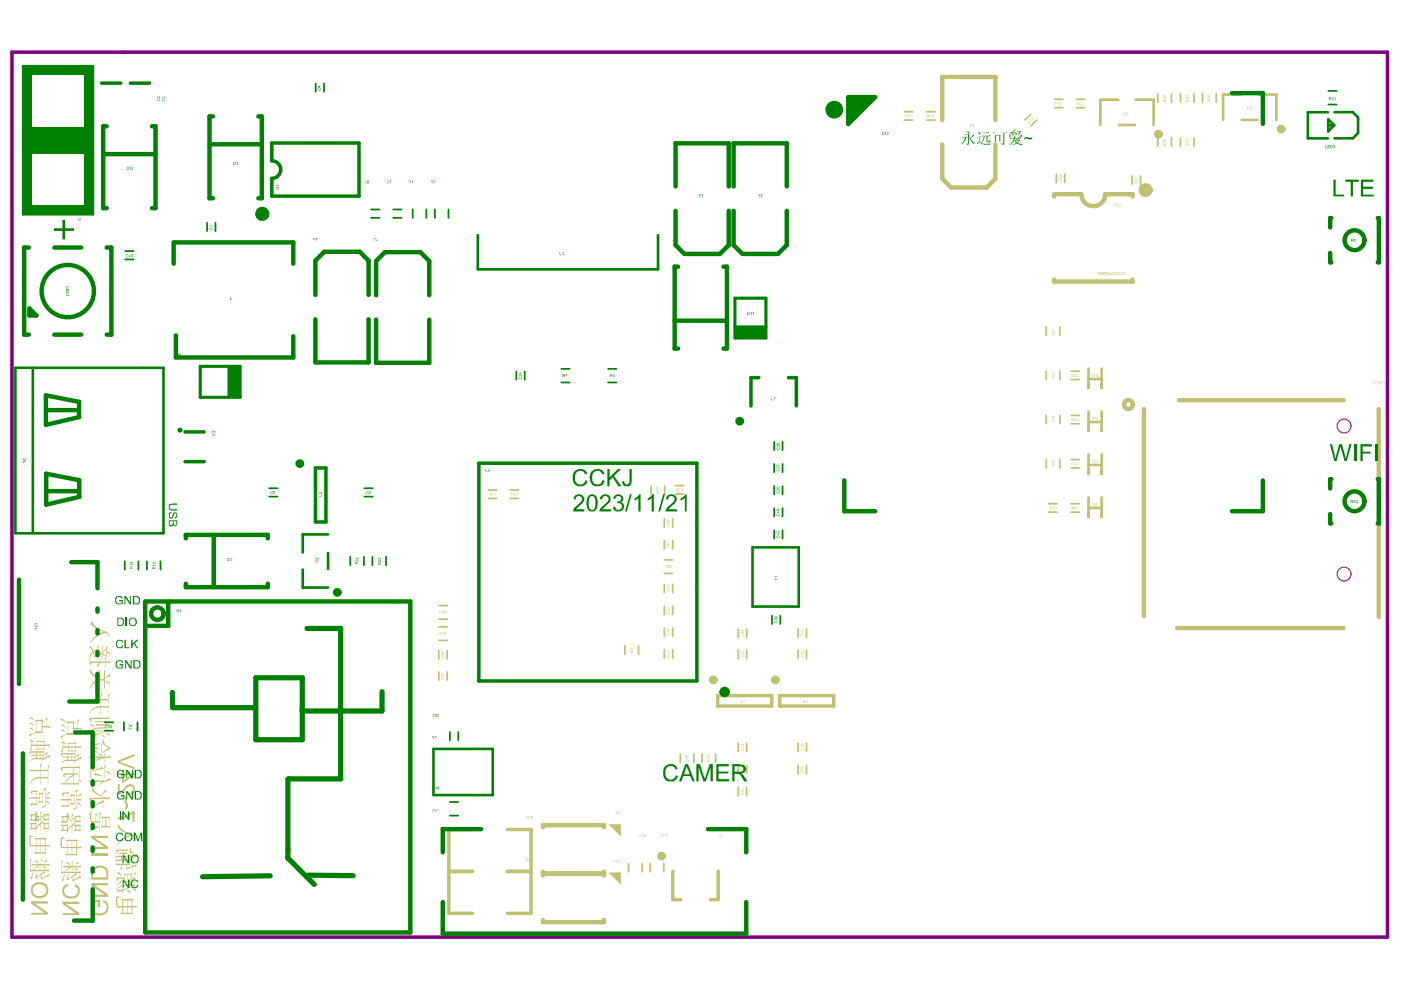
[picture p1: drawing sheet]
<svg xmlns="http://www.w3.org/2000/svg" width="297mm" height="210mm" viewBox="0 0 297 210" stroke-linecap="round" stroke-linejoin="round" font-family="sans-serif">
<g fill="#c0c073">
<path d="M233.2 108.7h.7v1.1h-.7z"/>
<path d="M230.5 108.7h.6v1.1h-.6z"/>
<path d="M233.2 99.6h.7v1.1h-.7z"/>
<path d="M230.5 99.6h.6v1.1h-.6z"/>
<path d="M233.2 90.5h.7v1.1h-.7z"/>
<path d="M230.5 90.5h.6v1.1h-.6z"/>
<path d="M129 185h2.6v2.6z"/>
<path d="M129 174.8h2.6v2.5z"/>
<path d="M230.5 81.4h.6v1.1h-.6z"/>
<path d="M233.2 81.4h.7v1.1h-.7z"/>
</g>
<g fill="none" stroke="#c0c073" stroke-width=".37">
<path d="M245.5 19.9v1.8M248.4 19.9v1.8M250.3 19.8v1.8M253.2 19.8v1.8M255 19.8v1.8M257.9 19.8v1.8M191.8 23.7h1.7M191.8 25.5h1.7M196.4 23.7h1.8M196.4 25.5h1.8M215.3 27.5l-1.3 1.2M216.5 28.7l-1.2 1.3"/>
<path d="M218.5 24.2l-1.2 1.3M219.8 25.5l-1.3 1.2M223.6 22.8h1.7M223.6 21.1h1.7M224 36.9v1.8M225.7 36.9v1.8M228.2 22.8h1.8M228.2 21.1h1.8M240 37.3v1.8M241.8 37.3v1.8M245.5 29.2v1.8M248.4 29.2v1.8"/>
<path d="M250.3 29.3v1.8M253.2 29.3v1.8M221.8 78.7v1.8M221.8 69.3v1.8M224.7 69.3v1.8M224.7 78.7v1.8M227.1 78.7h1.7M221.8 88.1v1.7M221.8 97.4v1.8M224.7 88.1v1.7M224.7 97.4v1.8M227.1 99.2h1.7"/>
<path d="M227.1 97.4h1.7M227.1 89.8h1.7M227.1 88.1h1.7M227.1 80.5h1.7M103.6 103.9h1.7M103.6 105.7h1.7M108.2 103.9h1.7M108.2 105.7h1.7M138 103.1v1.7M140.8 110v1.8M140.8 114.6v1.8M140.8 118.7h1.8"/>
<path d="M140.9 103.1v1.7M142.6 110v1.8M142.6 114.6v1.8M143.2 104.7h1.8M143.2 103h1.8M222.4 108.6h1.7M222.4 106.8h1.7M227.1 108.6h1.7M227.1 106.8h1.7M93 131.3h1.8M93 128.4h1.8M93 135.8h1.8"/>
<path d="M93 132.9h1.8M93 138v1.7M94.8 138v1.7M132.5 136.9v1.8M135.4 136.9v1.8M140.8 123.9v1.8M140.8 128.5v1.8M140.8 133.1v1.8M140.8 137.8v1.7M140.8 121.6h1.8M142.6 123.9v1.8M142.6 128.5v1.8"/>
<path d="M142.6 133.1v1.8M142.6 137.8v1.7M156.5 133.4v1.7M156.5 137.9v1.7M158.3 133.4v1.7M158.3 137.9v1.7M169.2 133.4v1.7M169.2 137.9v1.7M171 133.4v1.7M171 137.9v1.7M93 142.5v1.7M94.8 142.5v1.7"/>
<path d="M144.2 159.9v1.8M147.1 159.9v1.8M148.8 159.9v1.8M151.7 159.9v1.8M156.5 157.6v1.7M158.3 157.6v1.7M169.2 157.6v1.7M171 157.6v1.7M156.5 162.3v1.7M156.5 166.9v1.8M158.3 162.3v1.7M158.3 166.9v1.8"/>
<path d="M169.2 162.3v1.7M171 162.3v1.7M133.2 183.1v1.8M136.1 183.1v1.8M137.8 183.1v1.8M140.7 183.1v1.8"/>
</g>
<g fill="none" stroke="#c0c073" stroke-width=".94">
<path d="M199.8 25.5v-9.2h11.2v9.2M199.8 30.6v7.3l1.9 1.9h7.5l1.8-1.9v-7.3M223.5 41.2h5.8M223.5 41.2v.5M223.5 59.3v.4h16.6v-.4M234.3 41.2h5.8M240.1 41.2v.5M242.5 86.7v43.9M250 84.8h34.9M292.3 86.7v44.1M249.6 133.2h35.3M115.1 175.4v-.5h13v.5"/>
<path d="M115.1 185.2h13M115.1 195.1v.4h13v-.4l-.5 .4M115.1 184.9v.7M115.1 185.3h13M127.6 185.3l.5-.4v.7"/>
</g>
<path d="M152.2 147.5h11.4v2.2h-11.4zM165.3 147.5h11.5v2.2h-11.5zM100.2 175.9h-5v17.8h5M107.6 175.9h5v17.8h-5M95.2 184.7h5M95.2 184.8h5M107.6 184.7h5M107.6 184.8h5M142.7 184.7v6h1.6M152.3 184.7v6h-1.7" fill="none" stroke="#c0c073" stroke-width=".74"/>
<g fill="none" stroke="#c0c073" stroke-width=".56">
<path d="M237.1 21.1h-3.8v5.4M237.3 26.5h3.3M240.8 21.1h3.8v5.4M263.1 20h-3.8v5.4M263.3 25.4h3.3M266.8 20h3.8v5.4M230.8 78.1v3.6M233.6 78.1v3.6M230.8 87.2v3.6M230.8 96.4v3.5M230.8 98.6h2.7M230.8 89.5h2.7"/>
<path d="M230.8 80.4h2.7M233.6 87.2v3.6M233.6 96.4v3.5M230.8 105.5v3.5M230.8 107.7h2.7M233.6 105.5v3.5"/>
</g>
<g fill="#c0c073">
<path d="M25.1 174.8h.1a4.2 4.2 0 0 0 3 2.1l.4 .4 .3 .6-.2 .2-.1-.1a.8 .8 0 0 0-.4-.7 .8 .8 0 0 0-.9 .1l-.4 .2a4.7 4.7 0 0 0-2.2 1.8h-.1a4.8 4.8 0 0 1 3-2.4l-1.1-.4-1.4-1-.3-.4 .2-.1z"/>
<path d="M25 173.3h.6l1-.3 1.3-.8 .2-.2h.5v2.3h-.5v-1.8l-.9 .7-1.2 .4-1 .1z"/>
<path d="M26.5 169.1l.2-.1h.4a1.39 1.39 0 0 0 0 1.6v.7l-.2 .2h-.5a1.13 1.13 0 0 0 0-1.5z"/>
<path d="M25 166.2h.4v1.8l.8-.8a1.73 1.73 0 0 1 1.9-.9 1.27 1.27 0 0 1 .5 1.3 1.27 1.27 0 0 1-1 1l-.1-.5a.69 .69 0 0 0 .7-.9 .69 .69 0 0 0-1.1-.2l-.8 .7a1.89 1.89 0 0 1-1.3 .9z"/>
<path d="M25 161.3l3.6-1.4v.4l-3.2 1.2 3.2 1.2v.4l-3.6-1.4z"/>
<path d="M6.6 191.1h3.5v.5h-2.8l2.8 1.8v.5h-3.5v-.4h2.8l-2.8-1.9z"/>
<path d="M19.7 190.9l1.5-.1v1.5h-.4v-1h-.7a1.44 1.44 0 0 0 .2 2.1 1.44 1.44 0 0 0 2.1-.3 1.1 1.1 0 0 0-.6-1.8l.2-.4a1.42 1.42 0 0 1 .9 1.9 1.78 1.78 0 0 1-2.5 1.2 2.02 2.02 0 0 1-.7-3.1z"/>
<path d="M19.3 187.2h3.6v.5h-2.8l2.8 1.9v.6h-3.6v-.5h2.9l-2.9-1.9z"/>
<path d="M19.3 180.9h3.6v.4h-3.6z"/>
<path d="M19.3 177.2h3.6v.5h-2.8l2.8 1.9v.4h-3.6v-.4h2.9l-2.9-1.9z"/>
<path d="M19.4 131.7a5.1 5.1 0 0 0 3.2 2.3l.3 .1 .4 .7-.2 .3a.85 .85 0 0 0-.5-.8 .85 .85 0 0 0-.9 .1l-1.1 .5-1.4 1.4h-.2l.2-.2a5.4 5.4 0 0 1 2.8-2.1l-1.1-.4a2.86 2.86 0 0 1-1.6-1.2l-.1-.1z"/>
<path d="M13.2 191.2h3.6v.5h-2.8l2.8 1.8v.5h-3.6v-.4h2.9l-2.9-1.9z"/>
<path d="M13.4 187.9l1-.6 .2 .5a1.15 1.15 0 0 0-1 1.4 1.15 1.15 0 0 0 1.4 .9 1.34 1.34 0 0 0 1.5-1.1v-.3a.82 .82 0 0 0-.6-.8v-.5a1.6 1.6 0 0 1 1 1.9 1.6 1.6 0 0 1-1.7 1.2h-.1a1.68 1.68 0 0 1-1.8-2.3z"/>
<path d="M93.7 134.1h.2l-.1 .6z"/>
<path d="M157.1 163.1l.1 .1a.22 .22 0 0 0 0 .3 .22 .22 0 0 0 .3 0 .22 .22 0 0 0 0-.3v-.1a.32 .32 0 0 1 .1 .5 .32 .32 0 0 1-.5 0 .32 .32 0 0 1 0-.5z"/>
<path d="M152.3 176.8l.1 .1h-.1v.5z"/>
<path d="M237.2 43.1l.1 .6h.2v-.6l.1 .4a.24 .24 0 0 1-.2 .3 .24 .24 0 0 1-.2-.3z"/>
<path d="M236.8 43.1l.2 .1-.1 .6z"/>
<path d="M236.2 43.2h.4h-.3v.5l.3-.1a.2 .2 0 0 1-.3 .2 .2 .2 0 0 1 0-.4z"/>
<path d="M238.1 57.7h.5l-.2 .1v.5l-.1-.5z"/>
<path d="M237.5 57.7l.3 .3 .3-.3-.2 .3 .2 .3-.3-.2-.3 .2 .3-.3z"/>
<path d="M237.1 57.8l.3-.1 .1 .2-.3 .2v.1h.3h-.1a.18 .18 0 0 1-.3 0 .18 .18 0 0 1 .2-.2l.1-.2z"/>
<path d="M236.2 57.7l.2 .1-.1 .5z"/>
<path d="M234.6 57.7h.5v.6h-.5l.4-.1v-.1h-.4l.4-.1v-.2z"/>
<path d="M233.2 57.7l.2 .5 .2-.5 .2 .5 .2-.5-.1 .6-.3-.5-.2 .5z"/>
<path d="M131 182.3l.1 .4a.19 .19 0 0 0 .2 .1 .19 .19 0 0 0 .2-.1l.1-.4-.1 .4a.24 .24 0 0 1-.2 .2 .24 .24 0 0 1-.3-.2z"/>
<path d="M130.6 182.3l.3 .2-.2-.1v.4z"/>
<path d="M131 172.1l.1 .3a.19 .19 0 0 0 .2 .2 .19 .19 0 0 0 .2-.2l.1-.3-.1 .3a.24 .24 0 0 1-.2 .3 .24 .24 0 0 1-.3-.3z"/>
<path d="M170.8 148.4l.1 .6 .3-.1v-.5l.1 .4a.24 .24 0 0 1-.2 .3 .24 .24 0 0 1-.3-.3z"/>
<path d="M157.6 148.3l.1 .6 .3-.1v-.5l.1 .4a.24 .24 0 0 1-.3 .3 .24 .24 0 0 1-.2-.3z"/>
<path d="M157.1 148.3l.3 .1-.3 .1 .2 .1-.2 .3 .4-.1a.24 .24 0 0 1-.3 .2 .24 .24 0 0 1-.2-.3l.2-.1z"/>
<path d="M255.9 20.6l.4-.1a.2 .2 0 0 1 .3 .2 .2 .2 0 0 1-.2 .2l.1-.3h-.5l.1 .3z"/>
<path d="M246.6 20.7l.3-.1a.2 .2 0 0 1 .3 .2 .2 .2 0 0 1-.2 .2l.1-.3h-.5l.1 .3z"/>
<path d="M246.6 20.3l.3-.1v.2h.2l.1-.2v.2l-.4 .1 .1-.2h-.3v.2z"/>
<path d="M251.3 30l.4-.1a.2 .2 0 0 1 .3 .1 .2 .2 0 0 1-.2 .3l.1-.3h-.5l.1 .3z"/>
<path d="M251.3 20.7l.4-.1a.2 .2 0 0 1 .3 .2 .2 .2 0 0 1-.2 .2l.1-.3h-.5l.1 .3z"/>
<path d="M251.3 20.3l.4-.1a.2 .2 0 0 1 .3 .1 .2 .2 0 0 1-.2 .2l.1-.2h-.5l.1 .2z"/>
<path d="M246.6 30.1l.3-.1a.2 .2 0 0 1 .3 .1 .2 .2 0 0 1-.2 .3l.1-.3h-.5l.1 .3z"/>
<path d="M246.6 29.5v.3a.33 .33 0 0 1 .3-.2 .33 .33 0 0 1 .3 0l-.1 .3v-.3l-.5 .3z"/>
<path d="M223 70.4v.3a.24 .24 0 0 1 0-.3 .24 .24 0 0 1 .4 0 .19 .19 0 0 1 .1 .1 .19 .19 0 0 1-.1 .2v-.3l-.1 .2v-.2z"/>
<path d="M223 88.7v.3l.2-.1a.17 .17 0 0 1 .1-.1 .17 .17 0 0 1 .2 .1 .17 .17 0 0 1-.1 .2v-.3l-.4 .3z"/>
<path d="M223 79.4v.2l.2-.1a.17 .17 0 0 1 .1-.1 .17 .17 0 0 1 .2 .2 .17 .17 0 0 1-.1 .1v-.2l-.4 .2z"/>
<path d="M223 79.1l.5-.2v.4l-.1-.3-.1 .2z"/>
<path d="M223 98.1v.3l.2-.1a.17 .17 0 0 1 .1-.1 .17 .17 0 0 1 .2 .1 .17 .17 0 0 1-.1 .2v-.3l-.4 .3z"/>
<path d="M140.5 177l.4-.1v.2l-.3-.1 .3 .5h-.4h.3z"/>
<path d="M140.1 176.9h.3v.2l-.3-.1 .2 .2-.2 .3 .3-.1-.1 .2-.3-.1z"/>
<path d="M135.9 177l.4-.1v.2l-.3-.1 .3 .5h-.4h.3z"/>
<path d="M112.1 182l.2 .2-.2-.1v.5z"/>
<path d="M112.1 173.1l.2 .2-.2-.1v.4z"/>
<path d="M149.8 160.6l.7 .1-.3 .1 .1-.1z"/>
<path d="M149.8 160.2l.7-.2v.4l-.1-.3-.3 .2z"/>
<path d="M145.3 160.6l.7 .1-.3 .1 .1-.1z"/>
<path d="M139.1 103.8h.7l-.3 .1 .1-.1z"/>
<path d="M139.1 103.3l.4-.1v.3h.2l.1-.3v.3l-.4 .1 .1-.3h-.3v.3z"/>
<path d="M93.6 129.5l.3 .1h-.2v.5z"/>
<path d="M93.2 129.5l.3 .1h-.2v.5z"/>
<path d="M238.2 23.9h.4h-.3v.2h.2h-.2v.3l.3-.1a.2 .2 0 0 1-.3 .2 .2 .2 0 0 1 0-.4z"/>
<path d="M206.1 26.3h.4v.6h-.4l.3-.1v-.2h-.3l.3-.1v-.1z"/>
<path d="M205.7 26.3l.3 .1h-.2v.5z"/>
<path d="M232 79.3l.2 .1-.1 .5z"/>
<path d="M293.1 81a.31 .31 0 0 1 .5-.1 .31 .31 0 0 1 0 .5 .31 .31 0 0 1-.5-.1v-.1a.24 .24 0 0 0 .3 .2 .24 .24 0 0 0 .2-.3l-.1-.1z"/>
<path d="M291 80.9l.3 .1h-.2v.4z"/>
<path d="M224.5 37.1l.2-.1a.28 .28 0 0 1 .4 .1 .28 .28 0 0 1-.2 .4l.1-.1a.24 .24 0 0 0-.2-.3 .24 .24 0 0 0-.2 .3l.1 .1-.2-.1z"/>
<path d="M224.5 37.7l.4-.1-.1 .3 .1 .1v-.4a.2 .2 0 0 1 .2 .3 .2 .2 0 0 1-.2 .1 .2 .2 0 0 1-.1-.3l-.2 .3z"/>
<path d="M224.5 38.2l.2-.1-.1 .3h.2l.1-.3h.2v.4l-.2-.3a.24 .24 0 0 1-.2 .3 .24 .24 0 0 1-.2-.3z"/>
<path d="M240.5 37.7a.31 .31 0 0 1 .5-.1 .31 .31 0 0 1 0 .5l-.1-.1a.2 .2 0 0 0 .2-.3 .2 .2 0 0 0-.4 0v.4l-.2-.1z"/>
<path d="M240.5 38.2h.4l-.1 .3h.3l-.1-.3a.17 .17 0 0 1 .2 .1 .17 .17 0 0 1-.2 .2 .17 .17 0 0 1-.2-.1l-.2-.1-.1 .2z"/>
<path d="M240.5 38.8l.3-.2-.1 .2 .5 .1z"/>
<path d="M228.1 79.4a.28 .28 0 0 1 .5 .1 .28 .28 0 0 1-.4 .3l-.1-.2a.24 .24 0 0 0 .3 .2 .24 .24 0 0 0 .2-.3l-.1-.1z"/>
<path d="M227.7 79.3h.3v.2h-.2v.3h.2a.23 .23 0 0 1-.3-.1 .23 .23 0 0 1 .3-.2z"/>
<path d="M228.1 98.1a.28 .28 0 0 1 .5 .2 .28 .28 0 0 1-.4 .3l-.1-.2a.24 .24 0 0 0 .3 .2 .24 .24 0 0 0 .2-.3l-.1-.2z"/>
<path d="M228.1 88.7a.31 .31 0 0 1 .5 0 .31 .31 0 0 1 0 .5 .31 .31 0 0 1-.5-.1v-.1a.24 .24 0 0 0 .3 .2 .24 .24 0 0 0 .2-.3l-.1-.2z"/>
<path d="M223.5 107.5a.32 .32 0 0 1 .6 .2 .32 .32 0 0 1-.5 .4l-.1-.3 .1 .2a.24 .24 0 0 0 .3-.3 .24 .24 0 0 0-.3-.2z"/>
<path d="M222.6 107.4h.4l-.3 .1 .2 .6z"/>
<path d="M228.1 107.5a.28 .28 0 0 1 .5 .2 .28 .28 0 0 1-.4 .3l-.1-.2a.24 .24 0 0 0 .3 .2 .24 .24 0 0 0 .2-.3l-.1-.2z"/>
<path d="M93.5 139.2l.3-.1-.2 .1a.24 .24 0 0 0 .3 .3 .24 .24 0 0 0 .2-.3v-.1a.32 .32 0 0 1-.2 .5 .32 .32 0 0 1-.4-.4z"/>
<path d="M109.2 104.5a.28 .28 0 0 1 .5 .2 .28 .28 0 0 1-.4 .3l-.1-.2a.24 .24 0 0 0 .3 .2 .24 .24 0 0 0 .2-.3l-.1-.2z"/>
<path d="M108.3 104.5h.4h-.3v.2h.2l-.2 .3 .3-.1a.2 .2 0 0 1-.3 .1 .2 .2 0 0 1 0-.3z"/>
<path d="M141.3 115.8h.2a.2 .2 0 0 0-.1 .3 .2 .2 0 0 0 .3-.1v-.3a.31 .31 0 0 1 .1 .4 .31 .31 0 0 1-.4 .1 .31 .31 0 0 1-.1-.4z"/>
<path d="M141.3 114.8l.6 .1-.3 .2 .1-.2z"/>
<path d="M104.6 104.5a.28 .28 0 0 1 .5 .2 .28 .28 0 0 1-.4 .3l-.1-.2a.24 .24 0 0 0 .3 .2 .24 .24 0 0 0 .2-.3l-.1-.2z"/>
<path d="M104.2 104.5h.3h-.2v.2h.1h-.1v.3l.2-.1a.2 .2 0 0 1-.3 .1 .2 .2 0 0 1 .1-.3z"/>
<path d="M103.7 104.4h.3l.1 .3h-.3v.3h.3a.23 .23 0 0 1-.4-.1 .23 .23 0 0 1 .3-.3z"/>
<path d="M141.4 134.3h.1a.24 .24 0 0 0-.1 .4 .24 .24 0 0 0 .3 .1 .24 .24 0 0 0 .1-.4v-.1a.29 .29 0 0 1 0 .4 .29 .29 0 0 1-.4 0 .29 .29 0 0 1 0-.4z"/>
<path d="M141.3 134l.2-.2 .1 .1a.2 .2 0 0 1 .3 .1 .2 .2 0 0 1-.2 .2l.1-.2-.2 .1-.1-.2v.3z"/>
<path d="M93.5 143.7l.3-.1-.2 .1a.24 .24 0 0 0 .3 .3 .24 .24 0 0 0 .2-.3v-.1a.32 .32 0 0 1-.2 .5 .32 .32 0 0 1-.4-.4z"/>
<path d="M93.5 143.2h.4a.2 .2 0 0 1 .3 .1 .2 .2 0 0 1-.2 .2l.1-.3h-.5l.1 .3z"/>
<path d="M93.5 142.8l.4-.1a.2 .2 0 0 1 .3 .1 .2 .2 0 0 1-.2 .3l.1-.3h-.5l.1 .3z"/>
<path d="M144.3 103.7a.32 .32 0 0 1 .5 .2 .32 .32 0 0 1-.4 .3l-.1-.3 .1 .2a.24 .24 0 0 0 .2-.2 .24 .24 0 0 0-.2-.2z"/>
<path d="M143.8 103.7l.3-.1 .1 .2-.3-.1v.4l.3-.1a.2 .2 0 0 1-.3 .2 .2 .2 0 0 1 0-.4z"/>
<path d="M143.3 103.7h.4h-.3l.3 .5h-.4l.3-.1-.3-.2z"/>
<path d="M141.4 125h.1a.26 .26 0 0 0 0 .3 .26 .26 0 0 0 .4 0 .26 .26 0 0 0-.1-.3 .29 .29 0 0 1 .1 .4 .29 .29 0 0 1-.4-.1z"/>
<path d="M141.4 124.6l.5-.1 .1 .3-.2 .1 .1-.3-.3 .2v-.2h-.1v.3z"/>
<path d="M141.4 124.1l.6 .1-.3 .1 .1-.1z"/>
<path d="M141.4 111.3l.2-.1-.1 .1a.24 .24 0 0 0 .2 .2 .24 .24 0 0 0 .2-.2v-.1a.32 .32 0 0 1-.2 .5 .32 .32 0 0 1-.3-.4z"/>
<path d="M141.4 110.8l.3-.1a.2 .2 0 0 1 .3 .1 .2 .2 0 0 1-.2 .3l.1-.3h-.4v.3z"/>
<path d="M141.3 129.8l.2-.2v.1a.24 .24 0 0 0-.1 .4 .24 .24 0 0 0 .3 .1 .24 .24 0 0 0 .1-.4v-.1a.32 .32 0 0 1-.2 .5 .32 .32 0 0 1-.3-.4z"/>
<path d="M141.4 129.3v.3a.32 .32 0 0 1 .2-.3 .32 .32 0 0 1 .3 .1l-.1 .2v-.3l-.4 .3z"/>
<path d="M141.3 139l.2-.2v.1a.24 .24 0 0 0-.1 .4 .24 .24 0 0 0 .3 .1 .24 .24 0 0 0 .1-.4v-.1a.32 .32 0 0 1-.2 .5 .32 .32 0 0 1-.3-.4z"/>
<path d="M141.4 138.5v.2a.32 .32 0 0 1 .2-.2 .32 .32 0 0 1 .3 .1l-.1 .2v-.3l-.4 .3z"/>
<path d="M224.6 21.8a.31 .31 0 0 1 .4-.1 .31 .31 0 0 1 0 .5 .31 .31 0 0 1-.4-.1v-.1a.24 .24 0 0 0 .3 .2 .24 .24 0 0 0 .1-.3l-.1-.1z"/>
<path d="M224.1 21.8h.4h-.3l.3 .4h-.4h.3z"/>
<path d="M223.6 21.7h.4l-.3 .1 .2 .4z"/>
<path d="M197.5 24.4a.28 .28 0 0 1 .5 .1 .28 .28 0 0 1-.4 .4l-.1-.2a.24 .24 0 0 0 .3 .2 .24 .24 0 0 0 .2-.3l-.1-.2z"/>
<path d="M197.1 24.4h.3h-.3l.3 .5h-.3h.2z"/>
<path d="M192.8 24.4a.28 .28 0 0 1 .5 .1 .28 .28 0 0 1-.4 .4l-.1-.2a.24 .24 0 0 0 .3 .2 .24 .24 0 0 0 .2-.3l-.1-.2z"/>
<path d="M192.4 24.4h.3h-.2l.2 .5h-.3h.2z"/>
<path d="M191.9 24.3h.3l.1 .3h-.3v.3h.3a.23 .23 0 0 1-.4-.2 .23 .23 0 0 1 .3-.2z"/>
<path d="M215.3 28.2h.1a.26 .26 0 0 1 .3 0 .26 .26 0 0 1 .1 .3 .26 .26 0 0 1-.3 .1h.2a.23 .23 0 0 0-.1-.4 .23 .23 0 0 0-.3 .2l.1 .1z"/>
<path d="M214.9 28.6l.3-.1-.2 .3 .6 .1-.3 .3-.1-.1 .2-.2a.29 .29 0 0 1-.4 0 .29 .29 0 0 1-.1-.3z"/>
<path d="M214.6 28.9h.3l-.3 .1 .3 .1v.3l.2-.3-.1 .3-.3-.1 .1-.1h-.2z"/>
<path d="M218.5 25a.32 .32 0 0 1 .5 0 .32 .32 0 0 1-.2 .5v-.1a.22 .22 0 0 0 .2-.2 .22 .22 0 0 0-.2-.2 .22 .22 0 0 0-.2 .2z"/>
<path d="M218.2 25.3h.3l-.3 .1 .1 .2h.5l-.3 .3 .2-.3a.29 .29 0 0 1-.4 0 .29 .29 0 0 1-.1-.3z"/>
<path d="M217.8 25.7l.4-.1-.3 .1v.2h.6l-.3 .4-.1-.1 .2-.2a.29 .29 0 0 1-.4 0 .29 .29 0 0 1-.1-.3z"/>
<path d="M229.2 21.8a.32 .32 0 0 1 .4-.1 .32 .32 0 0 1 0 .5 .32 .32 0 0 1-.4-.1l.1-.1a.2 .2 0 0 0 .3 .2 .2 .2 0 0 0 0-.4z"/>
<path d="M228.7 21.8h.4h-.3l.3 .5h-.4l.3-.1z"/>
<path d="M228.3 21.7l.3 .1h-.2v.5z"/>
<path d="M169.7 163.5l.3-.1-.2 .1a.24 .24 0 0 0 .3 .3 .24 .24 0 0 0 .2-.3v-.1a.32 .32 0 0 1-.2 .5 .32 .32 0 0 1-.4-.4z"/>
<path d="M169.7 163l.2 .2a.24 .24 0 0 1 .2-.3 .24 .24 0 0 1 .3 .3l-.2 .1 .1-.3h-.2l-.2 .3h-.2z"/>
<path d="M169.7 158.7l.3-.1-.2 .1a.24 .24 0 0 0 .3 .3 .24 .24 0 0 0 .2-.3v-.1a.32 .32 0 0 1-.2 .5 .32 .32 0 0 1-.4-.4z"/>
<path d="M169.7 158.3l.7 .1h-.3h.1z"/>
<path d="M169.8 139.1l.3-.1-.2 .1a.24 .24 0 0 0 .2 .3 .24 .24 0 0 0 .3-.3v-.1a.32 .32 0 0 1-.2 .5 .32 .32 0 0 1-.4-.4z"/>
<path d="M169.8 138.7h.7l-.3 .1 .1-.1z"/>
<path d="M169.7 134.4l.3-.1-.2 .1a.24 .24 0 0 0 .3 .3 .24 .24 0 0 0 .2-.3v-.1a.32 .32 0 0 1-.2 .5 .32 .32 0 0 1-.4-.4z"/>
<path d="M169.7 134l.7 .1h-.3h.1z"/>
<path d="M169.7 133.6l.7-.2v.4l-.1-.3-.3 .2z"/>
<path d="M157 168.2l.3-.1-.2 .1a.24 .24 0 0 0 .3 .3 .24 .24 0 0 0 .2-.3v-.1a.32 .32 0 0 1-.2 .5 .32 .32 0 0 1-.4-.4z"/>
<path d="M157 167.7l.7 .1-.3 .1 .1-.1z"/>
<path d="M157 158.8l.3-.1-.2 .1a.24 .24 0 0 0 .3 .3 .24 .24 0 0 0 .2-.3v-.1a.32 .32 0 0 1-.2 .5 .32 .32 0 0 1-.4-.4z"/>
<path d="M157 158.4h.7l-.3 .1 .1-.1z"/>
<path d="M157 157.9l.4-.1a.2 .2 0 0 1 .3 .1 .2 .2 0 0 1-.2 .3l.1-.3h-.5l.1 .3z"/>
<path d="M157 139l.3-.1-.2 .1a.24 .24 0 0 0 .3 .3 .24 .24 0 0 0 .2-.3v-.1a.32 .32 0 0 1-.2 .5 .32 .32 0 0 1-.4-.4z"/>
<path d="M157 138.6l.7 .1h-.3h.1z"/>
<path d="M157 138l.2 .3a.24 .24 0 0 1 .3-.3 .24 .24 0 0 1 .2 .3l-.2 .1 .1-.3h-.2l-.2 .3h-.2z"/>
<path d="M157 134.5h.3a.2 .2 0 0 0-.1 .3 .2 .2 0 0 0 .3 0v-.4a.31 .31 0 0 1 .1 .4 .31 .31 0 0 1-.4 .1 .31 .31 0 0 1-.2-.4z"/>
<path d="M157 134.1h.7l-.3 .2 .1-.2z"/>
<path d="M157 133.6l.7 .1-.3 .2 .1-.2z"/>
<path d="M24.7 190.1l-.1 2 .3 .3h1v1.1h-.3l-.1 .3h2.7l-.1-1.4h1l-.3-.5-.1 .2h-.6v-1.2l.2-.2-.3-.3-.2 .2h-2l-.1 .3h.2v1.2h-.9l-.1-1.7 .9-.2h-.6l-.3-.3zM27.1 190.9h.8v1.2h-.8zM27.1 192.4h.8v1.1h-.8zM26.1 190.9h.9v1.2h-.9zM26.1 192.4h.9v1.1h-.9z"/>
<path d="M24.6 186.2l-.1 .2 .4 .3v.2l.1-.6h1.4v.5l-.3 .3h1.9a.5 .5 0 0 1 0-.6 .5 .5 0 0 1 .6-.2v1.2h-.8a3.7 3.7 0 0 0-3.3 1.2l1-.6 .9-.3h2.4l-.2-.3v-2l.3-.3-.3-.4v1.4l-.2-.4-.1 .3-.4 .3v-.8l.2-.2-.3-.3-.1 .2h-1.4l-.2 .2h.3v.5h-1.5zM28.1 188.5l.7 .5v-.2a.36 .36 0 0 0-.3-.4l-.1-.1zM27.1 185.5h.6v1.3h-.6zM26.9 188.8l.8 .6a.65 .65 0 0 0-.7-.7zM26.5 185.5h.6v1.3h-.6zM24.7 188.7h.1a.3 .3 0 0 0 .2 .4 .3 .3 0 0 0 .4-.2 .41 .41 0 0 1 .4 .1 .41 .41 0 0 1 .1 .4h.1a.81 .81 0 0 1 .9-.9l1.3-.4 .2-.2-2.2 .7zM24.8 185.1l1.1 .7-.5-.8-.3-.1zM25.7 186.6l-.8 .9-.2 .3 .1 .1 .7-.7 .5-.2z"/>
<path d="M27.6 180.6v1.5l-.1-.2 .2 .2v-1l.2-.2zM27.5 179.8v.1a.48 .48 0 0 0 .3 .8l.9 .6-1.1 1-.4 .6 1-.9 .9-.5-.2-.3a1.04 1.04 0 0 1-1-.8l-.2-.6zM24.5 181.6l.3 .5v-.4h.8v.6h-1l-.1 .3h2.7l-.1-.3v-.6l.1-.2-.1-.2-2.4 .1zM26.5 181.7h.5v.6h-.5zM25.8 181.7h.5v.6h-.5zM25.4 180.8l-.1 .3h1.8l-.2-.4zM24.6 180.2l-.1 .3 .3 .3v.3l.1-.7h2.3l-.1-.4zM24.6 183.1l-.1 .3h1.3l-.3 .8 .3 .1 .1-.9h1v.6l-.2 .2 .4 .1v-.1l.6-.2a.21 .21 0 0 1 .3-.1 .21 .21 0 0 1 .1 .3h-.1l.2 .2v-.6l.8-.2-.2-.4-.3 .3h-.3v-.5l.3-.3-.4-.2v1.1l-1.1 .4v-.6h.7l-.2-.4-.5 .1 .1-.3-.2-.2v.5h-.9l.1-.4-.2 .4z"/>
<path d="M26.2 164.4h1.7l-1.7 1.1zM25 163.9v.5h.8v1.6h.4l2.4-1.7v-.4h-2.4v-.5h-.4v.5z"/>
<path d="M7.1 188a1.82 1.82 0 0 1 2.6 .1 1.28 1.28 0 0 1-.1 1.3 1.28 1.28 0 0 1-1.2 .6 1.28 1.28 0 0 1-1.3-.6 1.28 1.28 0 0 1 0-1.4zM6.9 187.6l-.2 .3a1.87 1.87 0 0 0 .9 2.4 1.87 1.87 0 0 0 2.4-.8 1.76 1.76 0 0 0-.2-1.9 1.76 1.76 0 0 0-1.9-.5z"/>
<path d="M9.1 183.8l.1 .2 .8 .2h-.1a.53 .53 0 0 0-.8-.4zM9.1 182.9l.1 .1 .8-.3-.2-.4zM7.8 184.9l-.4 1.1 .4 .4 .4-.6 .5-.3 .1 .2-.3 .6 .4 .2 .2-.3 1.5-.5-.3-.4-1.4 .9v-.8l.8-.3-.3-.4-1.6 1.3 .1-1.2zM7.3 182.5l.9 .7h-1.4l-.2 .3h1.6l-.7 .4-.5 .5 1.6-.9-.1 .7 .2 .1v-.8h1.9l-.2-.5-.2 .2h-1.5v-.5l.2-.2-.3-.3v1h-.3l-.4-.6a.33 .33 0 0 0-.6-.1zM7 184.8l-.6 1.4 .4 .3 .1-.8 .2-.7zM6.4 182v2.4l-.2 .2 .2 .3 .2-.2h3.9l-.3-.5-.1 .2h-3.6v-1.8l.3-.2z"/>
<path d="M6.3 177.2v2.2l1.3 .1v1.2h-.3l-.2 .3h2.8l-.2-.3v-1.2l1 .1-.2-.5-.8 .1v-1.1l.2-.2-.3-.3-2.2 .1-.1 .3h.3v1.2h-1.1v-1.7l.9-.1-.6-.2a.24 .24 0 0 0-.3-.2 .24 .24 0 0 0-.2 .2zM8.6 178h.9v1.2h-.9zM8.6 179.5h.9v1.2h-.9zM7.7 178h.8v1.2h-.8zM7.7 179.5h.8v1.2h-.8z"/>
<path d="M9.2 172.6l-.1 .3h.2v.7l-.2 .3h1.4l-.2-.3v-.7l.2-.2-.3-.3-.1 .2zM9.2 174.5l-.1 .3h.2v.7h-.2l-.1 .3h1.5l-.2-.3v-.7l.2-.1-.3-.4-.1 .2zM9.5 172.9h.7v.7h-.7zM9.5 174.8h.7v.7h-.7zM6.4 172.6l-.1 .3h.3v.8h-.3l-.1 .3h1.6l-.1-1.1 .8 1v.6l-.6 .6-.2 .5 .1-.9-.2-.4-.1 .2h-1.1l-.1 .3h.3v.7h-.2l-.1 .3h1.3l-.3 .7 .1 .1a2.71 2.71 0 0 1 1.1-1.6v-.2l.1 1.6v-1.6l.7-.4-.3-.4-.4 .4v-1.2l.5 .4 .1-.1a.38 .38 0 0 0-.2-.4 .38 .38 0 0 0-.4 0v-.4l.3-.3-.4-.4v1.7l-.5-.7-.2-1.1-.2 .3h-.2l.1 .4zM6.8 172.9h.7v.8h-.7zM6.8 174.8h.7v.7h-.7z"/>
<path d="M9.8 169.9v.2l.3 .1 .4 .3h.1l-.2-.3a.43 .43 0 0 0-.6-.3zM10.3 167.8l-.6 .8 .1 .1 .8-.6zM9.5 167v.2l-.5 .4 .6-.1v3.3h-.2a.38 .38 0 0 0-.5 .5l1-.4-.2-.1v-1.5h1l-.2-.3h-.8v-1.5l.2-.2-.3-.4zM6.5 167.8l-.1 .2 .5 .6v-.7h.8v1.1h-1.5l-.1 .3h1.6v1.1h-1.2l-.1 .3h1.6l-.2-.3v-1.1h.6v.6h-.2l-.1 .3h1.2l-.2-.3v-1.5l.2-.2-.3-.2-.7 .1-.1 .3h.2v.6h-.6v-1.1l.2-.2-.3-.2-.1 .1h-.9zM8.5 168.4h.5v1.5h-.5z"/>
<path d="M8.6 163.5h1.5v1.2h-1.5zM6.3 163.2l-.1 .3h2.3v1.2h-.3a2.82 2.82 0 0 0-2.1 1.6h.1a2.69 2.69 0 0 1 2.3-1.3v1.2l.1 .2v-1.4h1.5l-.1 1 .2 .1v-3.3l.3-.3-.4-.4v1.1h-1.5v-.6l.3-.3-.4-.5v1.4z"/>
<path d="M6.3 156.9v.2l.5 .1-.5 1.7 .4 .3 .1-1h1v.5l-.3 .2h2.1l-.2-.3v-.4h1.2l-.2-.5-.2 .2h-.8v-.5l.2-.2-.3-.3-.1 .2h-1.5l-.1 .2h.2v.6h-1v-.7l.5 .4v-.2l-.6-.5zM9.3 160.1l.6-.2v.6l-.5 .3zM8.5 159.6h.7v.4h-.7zM8.5 160.2h.7v.5h-.7zM7.9 157.3h1.4v.6h-1.4zM7.9 158.2h1.4v.5h-1.4zM7.8 159.6h.7v.4h-.7zM7.8 160.2h.7v.5h-.7zM6.1 159.6l.3 .2v.1l.1-.3h1.1v.4h-1.1l-.1 .3 1.2-.1v.5l-.9 .3-.5 .4 .9-.4h2.1l-.4 .3v.1l.9-.6 1-.4-.2-.4-.5 .4v-.5l.1-.2-.2-.3-.1 .3-.5 .3v-.4l.2-.1-.3-.3-2.7 .1z"/>
<path d="M7.5 152.6l-.2 .3h.4v2.2h-.3l-.1 .3h1.8l-.1-1.2 1.7 .1-.2-.5-.6 .1v-1.2l.2-.3-.3-.3v1.8h-.8v-.9l.2-.2-.3-.3zM7.8 152.9h1v2.2h-1zM6.3 153.3l.2 .3 .7 .2-.2-.3a.4 .4 0 0 0-.7-.2zM6.2 154.5l.9 .3-.2-.3a.36 .36 0 0 0-.4-.2 .36 .36 0 0 0-.3 .2zM6.2 152.2l1 .5-.3-.5a.38 .38 0 0 0-.7 0zM6.2 155.8a.24 .24 0 0 0 .2 .3 .24 .24 0 0 0 .3-.3l.5-.4-.6 .1z"/>
<path d="M19.9 184.4l.3-.2a1.53 1.53 0 0 1 2.2 .5l.1 1.3h-2.8zM19.5 184.2l-.2 .4v1.9h3.6v-1.4a1.65 1.65 0 0 0-2-1.6l-.5 .1z"/>
<path d="M21.6 173.2l-.2 .3h.3v1.6h-.2l-.1 .3h2l-.2-.3v-1.6l.2-.2-.3-.3-.1 .2zM22.5 173.5h.6v1.6h-.6zM21.8 173.5h.6v1.6h-.6zM19.3 172.1l-.1 .2a.33 .33 0 0 0-.1 .6 2.8 2.8 0 0 0 1 2.5l-.8 .5-.3 .7a3.5 3.5 0 0 1 1.9-1.2l-.2-.3a.42 .42 0 0 1-.4 .2 .42 .42 0 0 1-.4-.2l-.4-.7h1.5l.1 2.1v-3.7l.4-.3-.5-.4v2h-.6v-1l.3-.3-.4-.4v1.7h-.9v-2z"/>
<path d="M19.5 167l-.2 .5 .8 .7 .9 .6 1.2 .3h-2.9l-.2 .2a.24 .24 0 0 0-.2 .3 .24 .24 0 0 0 .2 .2l.2 .4v-.8h4.2l-.3-.4-.1 .1h-.6l-1-.3 1.1-1.1-.3-.3-.6 .9a.38 .38 0 0 1-.3 .4 .38 .38 0 0 1-.5-.3l-.4-.3zM19.3 171.4v.1l1.4-1 1.1-.3-.1 1 .2 .2v-1.2l.3-.2-.3-.4-.2 .3a5.4 5.4 0 0 0-2.4 1.5z"/>
<path d="M22.4 163.6v.2l1 .4-.2-.4a.5 .5 0 0 0-.8-.2zM22.2 162.1l-.1 2.8 .2 .2v-2.3l.2-.3zM19.9 164.1l-.1 .2 .9 .1 1 .3v-.2h-.2a1.71 1.71 0 0 0-1.6-.4zM19.2 161.9v3.2l.1 .2 .1-1.8 2.6-.5-.4-.4-.6 .4-1.7 .4v-.8l.3-.3zM19.1 165.5l-.2 .3h2.9l-.9 .5v.2l1.3-.7 1.3-.4-.3-.5-.2 .3-.8 .4-.3-.3-.1 .2z"/>
<path d="M21.8 156.9v.1a.35 .35 0 0 0-.2 .4 .35 .35 0 0 0 .3 .3l.6 .7 .6 .1-1 .7-.7 .7h.2l.8-.7 1.1-.5-.2-.3-.1 .1a2.3 2.3 0 0 1-1.3-1.6zM21.4 157.6l-.1 1.8 .2 .2v-1.5l.2-.2zM19 160.4l-.1 .3h2.3l-.6 .3-.6 .4 .1 .1 1.2-.6 .9-.2-.1 .7 .2 .1v-.8h1.2l-.2-.5-.2 .2h-.8l.1-.5-.2-.3v.8h-.5l-.2-.4a.35 .35 0 0 0-.3-.2 .35 .35 0 0 0-.3 .1l.7 .5zM19.9 158.4v.2l1.3 .3a1.55 1.55 0 0 0-1.3-.5zM19.5 159.2l.1 .2 1.3 .3a1.2 1.2 0 0 0-1.4-.5zM19.2 156.9l-.1 3 .2 .2v-1.8l1.9-.5-.2-.4-.1 .2-.9 .2-.7 .4v-.7l.2-.2z"/>
<path d="M22.5 155.5l.8 .6v-.3a.47 .47 0 0 0-.8-.3zM21.5 155.8l.1 .3 .8 .3-.2-.2a.47 .47 0 0 0-.7-.4zM19.2 155.7a.32 .32 0 0 0 .1 .4 .32 .32 0 0 0 .4-.1 .51 .51 0 0 1 .7 .5v-.2a.38 .38 0 0 1 .3-.6l1.4-.4-2 .4zM20.4 153.6l-.1 .2h2.7v1.1h-2.7l-.2 .2h3.2l-.2-.3v-1l.2-.1-.3-.2zM20.1 152.8l-.1 .4h2.7l-.2-.5-.1 .2zM19 152.3l-.1 .3 .4 .3v.3v-.8h4.1l-.2-.3-3.9 .1zM19.1 153.6v.2l1 .4-.4-.4a.4 .4 0 0 0-.6-.2zM19.3 155l-.4 .6 .2-.1a2.74 2.74 0 0 1 2.9-1h.4l-.1-.5-.2 .2h-.4a3.2 3.2 0 0 0-2.4 .8z"/>
<path d="M21.4 148.5h1.5v1.2h-1.5zM19.1 148.1l-.2 .4h2.4v1.2h-.2a2.32 2.32 0 0 0-2.2 1.6l.4-.5a3.2 3.2 0 0 1 2-.8l-.1 1.2 .2 .2v-1.4h1.5l-.1 .9 .2 .2v-3.3l.3-.3-.4-.4v1.1h-1.5v-.6l.3-.3-.4-.5v1.4z"/>
<path d="M22.4 144.6l1 .6-.4-.6a.38 .38 0 0 0-.6 0zM19.2 141.8l-.3 .4 .2 .2a3.5 3.5 0 0 0 1.8 1.6l-.1 .1a2.95 2.95 0 0 0-1.9 2.2h.1a2.96 2.96 0 0 1 1.9-2v1.9l.1 .1v-2h1.1v1.6l.2 .2v-2.3l1.2-.5-.4-.4-.1 .3-.7 .5v-1l.1-.3-.3-.4v1.9l-1.1 .1v-1.5l.3-.3-.4-.4v1.9l-.3-.1a2.17 2.17 0 0 1-1.2-1.2z"/>
<path d="M22.7 138.3l.7 .5 .1-.1-.2-.2a.32 .32 0 0 0-.2-.3 .32 .32 0 0 0-.4 .1zM22.5 137v2.4l.2 .2v-2.1l.2-.2zM21.7 138.7l.7 .5 .1-.1-.2-.4a.31 .31 0 0 0-.3-.1 .31 .31 0 0 0-.3 .1zM19.8 138.3l.9-.4v.8l-.7 .4zM19 140.4l-.1 .2 .4 .6v-.7h1.6l-.4 .6 .4 .3 .2-.9h1.2l-.1 .7 .2 .2v-.9h1.1l-.2-.3h-.9l.1-.4-.2-.3v.7h-1.1l.2-.5-.4 .5h-1.7zM18.9 137.1l.3 .3a.82 .82 0 0 1 .1 1.3l-.3 .6-.1 .9 .3-1 .5-.7 .3 .9 .7-.4-.1 .9 .2 .2v-1.2l.8-.2-.1 1 .2 .2v-1.7l.8-.3-.2-.4v.2l-.6 .4v-.8l.2-.1-.3-.4v1.9l-.3-.4-.5 .4v-1.4l.2-.2-.3-.3v.7l-.9 .6-.3-.6a.47 .47 0 0 0-.6-.4z"/>
<path d="M15.8 184.2l.1 .1 .7 .3-.1-.1a.53 .53 0 0 0-.7-.3zM15.8 183.3l.1 .1 .8-.4-.3-.3zM14.5 185.3l-.4 1.1 .4 .3 .9-.9 .1 .3-.3 .6 .4 .2 .2-.3 1.5-.6-.3-.3-1.4 .9v-.9l.7-.2-.2-.4-1.6 1.3 .1-1.2zM14 182.8l.8 .8h-1.4l-.2 .3h1.6l-.5 .3-.6 .6 1.6-.9-.1 .6 .2 .2v-.8h1.9l-.2-.5-.2 .2h-1.5v-.6l.2-.2-.3-.2v1h-.4l-.3-.7a.33 .33 0 0 0-.6-.1zM13.7 185.2l-.6 1.4 .3 .3 .1-.9 .3-.6zM13.1 182.4v2.4l-.2 .2 .2 .3 .1-.2h4l-.3-.5-.1 .2h-3.7v-1.9l.3-.2z"/>
<path d="M13 177.6v2.1l1.3 .1v1.3h-.3l-.2 .2h2.7l-.2-.2v-1.3l1.1 .1-.2-.4-.9 .1v-1.2l.2-.2-.3-.2-2.1 .1-.1 .2h.3v1.3h-1.2v-1.7l1-.1-.7-.2a.24 .24 0 0 0-.2-.2 .24 .24 0 0 0-.2 .2zM15.3 178.3h.9v1.3h-.9zM15.3 179.8h.9v1.3h-.9zM14.4 178.3h.8v1.3h-.8zM14.4 179.8h.8v1.3h-.8z"/>
<path d="M15.9 173l-.1 .3h.2v.7l-.2 .3h1.4l-.2-.3v-.7l.2-.2-.3-.3-.1 .2zM15.9 174.9l-.1 .2h.2v.8h-.2l-.1 .3h1.5l-.2-.3v-.8h.2l-.3-.4-.1 .2zM16.2 173.3h.7v.7h-.7zM16.2 175.1h.7v.8h-.7zM13.1 173l-.1 .3h.2v.8h-.2l-.1 .3h1.6l-.1-1.1 .8 1v.6l-.6 .6-.2 .5 .1-.9-.2-.4-.1 .2h-1.1l-.1 .2h.2v.8h-.1l-.1 .3h1.3l-.3 .6 .1 .1a2.71 2.71 0 0 1 1-1.6l.1-.2 .1 1.6v-1.6l.7-.3-.3-.4-.4 .4v-1.2l.5 .3 .1-.1a.38 .38 0 0 0-.2-.3 .38 .38 0 0 0-.4 0v-.4l.3-.3-.4-.5v1.8l-.5-.7-.2-1.2-.2 .4h-.2l.1 .4zM13.4 173.3h.8v.8h-.8zM13.4 175.1h.8v.8h-.8z"/>
<path d="M16.4 170.3v.2h.4l.4 .4 .1-.1-.2-.3a.43 .43 0 0 0-.7-.2zM17 168.2l-.7 .8h.1l.9-.5zM16.2 167.4v.1l-.5 .5 .5-.2v3.4h-.1a.38 .38 0 0 0-.5 .5l.9-.4-.2-.1v-1.5h1.1l-.2-.4-.9 .1v-1.6l.2-.2-.3-.3zM13.1 168.2v.2l.4 .6v-.7h.9v1.1h-1.5l-.1 .3h1.6v1h-1.3v.4h1.6l-.2-.4v-1h.5v.6h-.2l-.1 .2h1.3l-.2-.2v-1.5l.2-.2-.3-.2-.8 .1-.1 .3h.2v.6h-.5v-1.1l.2-.2-.3-.3-.1 .2h-1zM15.1 168.8h.6v1.5h-.6z"/>
<path d="M16.5 165.4l.8 .6 .1-.1-.2-.3a.4 .4 0 0 0-.7-.2zM13.3 164.3l-.1 .2 .4 .2v.2l.2-.6h1.7l-.7 .3-.8 .9-.3 .4 .1 .1 .9-1 .9-.5-.1 1.2 .2 .1v-1.5h.9l-.3-.5-.1 .2h-.5v-.5l.2-.2-.3-.3v1h-1.9zM12.9 162.9v.2l.3 .5 .1-.2a.33 .33 0 0 1 .1-.5h3.4l-.1 1.8 .2 .2v-1.9l.2-.2-.3-.4-.2 .2h-3.4zM13 166l-.1 .3h3.9l-.3-.4-.1 .1z"/>
<path d="M13 157.3v.2l.4 .1-.4 1.7 .3 .3 .1-1.1h1.1v.6l-.3 .2h2l-.1-.3v-.5h1.2l-.2-.4-.2 .2h-.8v-.5l.1-.2-.2-.3-.1 .2h-1.5l-.1 .2h.2v.6h-1.1v-.7l.6 .4-.3-.5a.5 .5 0 0 0-.7-.2zM16 160.5l.5-.3v.7l-.4 .3zM15.2 159.9h.7v.5h-.7zM15.2 160.6h.7v.5h-.7zM14.6 157.7h1.4v.6h-1.4zM14.6 158.5h1.4v.6h-1.4zM14.5 159.9h.6v.5h-.6zM14.5 160.6h.6v.5h-.6zM12.8 159.9l.3 .2v.2v-.4h1.2v.5h-1.2v.3l1.2-.1v.5l-1 .3-.4 .4 .9-.4h2.1l-.4 .2v.2l.8-.6 1.1-.4-.2-.4-.6 .4v-.6l.2-.2-.3-.2-.1 .2-.4 .4v-.5h.2l-.3-.3-2.8 .1z"/>
<path d="M14.2 153l-.2 .3h.4v2.1h-.3l-.1 .4h1.8l-.1-1.2 1.7 .1-.2-.5-.7 .1v-1.2l.3-.3-.4-.4v1.9h-.7v-.9l.2-.2-.3-.3zM14.5 153.3h1v2.1h-1zM13 153.7l.1 .2 .8 .2-.3-.3a.4 .4 0 0 0-.6-.1zM12.9 154.9l.9 .3-.3-.3a.36 .36 0 0 0-.3-.2 .36 .36 0 0 0-.3 .2zM12.9 152.5l1 .6-.4-.6a.38 .38 0 0 0-.6 0zM12.9 156.2a.24 .24 0 0 0 .2 .3 .24 .24 0 0 0 .2-.3l.6-.4-.7 .1z"/>
<path d="M94.2 134.1h.3v.2h-.3zM94.1 134.1l.2 .3-.2 .3 .2-.3h.2l.1 .3v-.6z"/>
<path d="M93.3 134.1h.2v.5h-.2zM93.2 134.1v.1a.24 .24 0 0 0 0 .4 .24 .24 0 0 0 .3-.1 .27 .27 0 0 0 0-.3 .27 .27 0 0 0-.3-.1z"/>
<path d="M157 162.8a.33 .33 0 0 0 .4 .2 .33 .33 0 0 0 .3-.2l-.2-.1 .1 .3h-.2a.24 .24 0 0 0 0-.3 .24 .24 0 0 0-.4 .1zM157.1 162.8l.3 .2h-.2z"/>
<path d="M152.7 177.1a.23 .23 0 0 1 .4 0 .23 .23 0 0 1-.4 0zM152.5 177v.4h.2a.32 .32 0 0 0 .4-.1 .32 .32 0 0 0 0-.4 .32 .32 0 0 0-.5 0z"/>
<path d="M236.7 57.8h.2v.4l-.3-.1zM236.6 57.8v.1a.24 .24 0 0 0 0 .3 .24 .24 0 0 0 .4 0 .27 .27 0 0 0-.1-.4 .27 .27 0 0 0-.3 0z"/>
<path d="M235.8 57.8h.1v.4h-.1zM235.7 57.8v.1a.24 .24 0 0 0 0 .3 .24 .24 0 0 0 .3 0 .27 .27 0 0 0 0-.4 .27 .27 0 0 0-.3 0z"/>
<path d="M235.3 57.9l.2 .2h-.2zM235.3 57.7v.6v-.1h.3z"/>
<path d="M234.2 57.8h.2v.2h-.2zM234.1 57.8v.3h.3l.1 .2v-.6z"/>
<path d="M232.7 57.8h.3v.2h-.3zM232.7 57.8l.1 .3-.1 .2 .1-.2h.2l.1 .2v-.6z"/>
<path d="M130.1 182.6a.2 .2 0 0 1 .4 0 .2 .2 0 0 1-.4 0zM130.1 182.4v.3l.2 .2 .2-.1a.38 .38 0 0 0-.3-.5z"/>
<path d="M130.6 172.1l.3 .2-.2 .1zM130.6 172.1v.4l.1 .2 .2-.1-.3-.2a.2 .2 0 0 0 .3-.2 .2 .2 0 0 0-.3-.1z"/>
<path d="M170.5 148.6l.2 .2h-.2zM170.4 148.4l-.1 .5 .2 .2v-.2l.3-.1z"/>
<path d="M256.3 21.1h.2v.3h-.2zM255.9 21l.3 .2v.2l-.3 .1h.7v-.3a.19 .19 0 0 0-.2-.2 .19 .19 0 0 0-.2 .2z"/>
<path d="M255.9 20.2a.33 .33 0 0 0 .4 .2 .33 .33 0 0 0 .3-.2l-.2-.1 .1 .2h-.2v-.2zM256 20.2h.3v.1h-.3z"/>
<path d="M246.9 21.2h.2v.3h-.2zM246.6 21.1l.2 .2v.2l-.2 .1h.6v-.3a.19 .19 0 0 0-.2-.2 .19 .19 0 0 0-.2 .2z"/>
<path d="M251.7 30.5h.2v.3h-.2zM251.3 30.4l.3 .2v.2l-.3 .1h.7v-.3a.19 .19 0 0 0-.2-.2 .19 .19 0 0 0-.2 .2z"/>
<path d="M251.6 29.6h.2l-.2 .2zM251.3 29.5l.2 .3 .5-.3z"/>
<path d="M251.7 21.2h.2v.3h-.2zM251.3 21.1l.3 .2v.2l-.3 .1h.7v-.3a.19 .19 0 0 0-.2-.2 .19 .19 0 0 0-.2 .2z"/>
<path d="M246.9 30.6h.2v.3h-.2zM246.6 30.4v.2l.2 .1v.2h-.2h.6v-.2a.19 .19 0 0 0-.2-.2 .19 .19 0 0 0-.2 .2z"/>
<path d="M223.3 71l.1-.1v.4h-.1zM223 70.8l.3 .3v.2h-.3h.5l-.1-.5-.1 .2z"/>
<path d="M223 70.1l.4-.1-.1 .3zM223 70a.33 .33 0 0 0 .2 .3 .33 .33 0 0 0 .3 0v-.1a.32 .32 0 0 0-.2-.3 .32 .32 0 0 0-.3 .1z"/>
<path d="M223.3 89.4l.1-.1v.4h-.1zM223 89.2l.3 .3v.2h-.3h.5l-.1-.5a.24 .24 0 0 1-.2 .2 .24 .24 0 0 1-.2-.2z"/>
<path d="M223.3 88.4h.1v.2zM223 88.4v.2l.2-.2a.24 .24 0 0 0 .1 .3 .24 .24 0 0 0 .3-.3 .24 .24 0 0 0-.3-.1z"/>
<path d="M223.3 80l.1-.1v.4h-.1zM223 79.8l.2 .2v.3h-.2h.5l-.1-.5-.1 .2z"/>
<path d="M223.3 98.8l.1-.1v.4h-.1zM223 98.6l.3 .3v.2h-.3h.5l-.1-.5a.24 .24 0 0 1-.2 .2 .24 .24 0 0 1-.2-.2z"/>
<path d="M223 97.7a.3 .3 0 0 0 .2 .3 .3 .3 0 0 0 .3-.2l-.1-.1v.2l-.1 .1a.24 .24 0 0 0 0-.3 .24 .24 0 0 0-.3 0zM223 97.7h.3v.2h-.3z"/>
<path d="M141.1 177h.4v.2h-.3zM141 177l.2 .2-.2 .3a.31 .31 0 0 1 .3-.2 .31 .31 0 0 1 .2 .2v-.6z"/>
<path d="M136.5 177h.3v.2h-.2zM136.4 177l.2 .2-.2 .3a.31 .31 0 0 1 .3-.2 .31 .31 0 0 1 .2 .2v-.6z"/>
<path d="M135.4 177.2a.2 .2 0 0 1 .4 0 .2 .2 0 0 1-.4 0zM135.4 177v.4l.2 .2 .2-.1a.38 .38 0 0 0-.3-.6z"/>
<path d="M112.5 182.1h.4v.2h-.3zM112.4 182.1l.2 .2-.2 .3a.31 .31 0 0 1 .3-.2 .31 .31 0 0 1 .3 .2v-.6z"/>
<path d="M111.6 182.1l.3 .2-.2 .1zM111.5 182.1v.4l.2 .2 .2-.1-.3-.2a.2 .2 0 0 0 .3-.2 .2 .2 0 0 0-.3-.2z"/>
<path d="M112.5 173.2h.4v.2h-.3zM112.4 173.2l.2 .2-.2 .2a.31 .31 0 0 1 .3-.1 .31 .31 0 0 1 .3 .1v-.5z"/>
<path d="M111.6 173.2h.2v.2zM111.5 173.5a.2 .2 0 0 1 .4 0 .2 .2 0 0 1-.4 0zM111.5 173.2v.4l.2 .1 .2-.1v-.2a.21 .21 0 0 0-.1-.3 .21 .21 0 0 0-.3 .1z"/>
<path d="M150.2 161.1h.2v.3h-.2zM149.8 161l.3 .2v.2h-.3h.7v-.2a.19 .19 0 0 0-.2-.2 .19 .19 0 0 0-.2 .2z"/>
<path d="M145.7 161.1h.2v.3h-.2zM145.3 161l.3 .2v.2h-.3h.7v-.2a.19 .19 0 0 0-.2-.2 .19 .19 0 0 0-.2 .2z"/>
<path d="M145.3 160.1a.33 .33 0 0 0 .3 .3 .33 .33 0 0 0 .4-.3l-.2-.1 .1 .3h-.2v-.3zM145.4 160.1h.3v.2h-.3z"/>
<path d="M139.5 104.2h.2v.3h-.2zM139.1 104.1l.3 .2v.2l-.3 .1h.7v-.3a.19 .19 0 0 0-.2-.2 .19 .19 0 0 0-.2 .2z"/>
<path d="M94.1 129.6h.4v.1zM94.1 129.5l-.1 .1 .2 .2-.2 .3 .2-.3h.3l.1 .3v-.6z"/>
<path d="M133.9 138h.2v.3h-.2zM133.6 137.8l.2 .3v.2l-.2 .1h.6v-.5l-.4 .1z"/>
<path d="M133.8 137.5l.3-.1-.1 .3zM133.6 137.5l.1 .2v-.2l.1-.1 .1 .4a.24 .24 0 0 0 .3-.2 .24 .24 0 0 0-.3-.3z"/>
<path d="M141.8 120l.4-.1v.2zM141.8 119.8l.1 .4-.2 .3 .3-.3h.2l.1 .3v-.7z"/>
<path d="M141.4 120l.1-.1v.2zM141.4 120.2h.2v.2h-.2zM141.4 119.8l.1 .3a.17 .17 0 0 0-.2 .1 .17 .17 0 0 0 .2 .2 .17 .17 0 0 0 .1-.1v-.5z"/>
<path d="M265 22.9a.22 .22 0 0 1 .4 0 .22 .22 0 0 1-.4 0zM264.9 22.7v.6l.1-.1a.32 .32 0 0 0 .4-.1 .32 .32 0 0 0-.1-.5 .32 .32 0 0 0-.4 .1z"/>
<path d="M264.6 22.7l.2 .3h-.2zM264.5 22.6l-.1 .5 .2 .2 .2-.3z"/>
<path d="M238.8 24.1a.22 .22 0 0 1 .4 0 .22 .22 0 0 1-.4 0zM238.7 23.9v.6l.1-.1a.32 .32 0 0 0 .4-.1 .32 .32 0 0 0-.1-.5 .32 .32 0 0 0-.4 .1z"/>
<path d="M232.5 79.4h.2v.4a.29 .29 0 0 1-.3-.1 .29 .29 0 0 1 .1-.3zM232.4 79.4v.1a.29 .29 0 0 0-.1 .3 .29 .29 0 0 0 .4 .1h.1v-.6z"/>
<path d="M231.5 79.4h.2v.4h-.2zM231.4 79.4v.1a.24 .24 0 0 0 .1 .3 .24 .24 0 0 0 .3-.1 .27 .27 0 0 0 0-.3 .27 .27 0 0 0-.4 0z"/>
<path d="M232.2 97.7l.4-.1v.4h-.3zM232.2 97.6v.4l.5 .1v-.6z"/>
<path d="M231.7 97.6l.3 .1-.2 .1zM231.6 97.7l.2 .4h.2v-.2l-.2 .1-.1-.2 .4-.1a.24 .24 0 0 0-.2-.2 .24 .24 0 0 0-.3 .2z"/>
<path d="M232.2 88.6l.4-.1v.4l-.4-.1zM232.2 88.5v.4l.5 .1v-.6z"/>
<path d="M231.7 88.6l.2-.1v.1zM231.7 88.7h.3v.2h-.3zM231.7 88.4l.1 .2a.2 .2 0 0 0-.2 .3 .2 .2 0 0 0 .3 .1l.2-.3-.2-.1 .1-.1z"/>
<path d="M232.2 106.8h.4v.4h-.3zM232.2 106.8v.4l.5 .1v-.6z"/>
<path d="M231.7 106.7l-.1 .1h.3l.1 .1a.21 .21 0 0 0-.3 .1 .21 .21 0 0 0 .1 .3l.3-.2v-.2l-.2-.2zM231.7 107.1a.17 .17 0 0 1 .3 0 .17 .17 0 0 1-.3 0z"/>
<path d="M292.8 81l.2 .2h-.3zM292.8 80.9l-.2 .5h.4z"/>
<path d="M292.1 81h.3v.1h-.3zM292 80.9v.2l.2 .1-.3 .2 .3-.2 .3 .2v-.5z"/>
<path d="M291.4 81h.4v.4h-.3zM291.4 81a.34 .34 0 0 0 0 .4 .34 .34 0 0 0 .4 0v-.5z"/>
<path d="M227.3 79.4h.2v.4h-.2zM227.2 79.4a.29 .29 0 0 0 0 .3 .29 .29 0 0 0 .3 .1l.1-.1a.27 .27 0 0 0-.1-.3 .27 .27 0 0 0-.3 0z"/>
<path d="M227.9 98.1l.1 .3h-.1zM227.8 98l-.1 .5 .2 .1 .1-.2z"/>
<path d="M227.3 98.1h.2v.3zM227.2 98.1v.1a.27 .27 0 0 0 0 .4 .27 .27 0 0 0 .4 0h-.3v-.2a.2 .2 0 0 0 .3-.2 .2 .2 0 0 0-.3-.2z"/>
<path d="M227.9 88.7l.1 .3h-.1zM227.8 88.6l-.1 .5 .2 .1 .1-.2z"/>
<path d="M227.3 88.7h.2v.2h-.2zM227.3 89l.2-.1v.3h-.2zM227.2 88.7l.1 .2a.21 .21 0 0 0-.1 .3 .21 .21 0 0 0 .3 .1 .21 .21 0 0 0 .1-.3v-.1a.21 .21 0 0 0-.1-.3 .21 .21 0 0 0-.3 .1z"/>
<path d="M223.2 107.6l.2 .2h-.2zM223.2 107.4v.7v-.2h.2z"/>
<path d="M227.9 107.5l.1 .3h-.1zM227.8 107.4l-.1 .5 .2 .1 .1-.2z"/>
<path d="M227.2 107.5h.3v.2a.21 .21 0 0 0-.3 .1 .21 .21 0 0 0 .2 .3 .21 .21 0 0 0 .2-.3v-.1a.21 .21 0 0 0-.1-.3 .21 .21 0 0 0-.3 .1zM227.3 107.7h.2v.3h-.2z"/>
<path d="M93.8 138.7h.2l-.2 .2zM93.5 138.7h.2v.3l.5-.3z"/>
<path d="M93.8 138.3h.2l-.2 .2zM93.5 138.3h.2v.3l.5-.3z"/>
<path d="M109 104.5l.1 .3h-.1zM108.9 104.4l-.1 .5 .2 .1 .1-.2z"/>
<path d="M141.5 115.4h.2l-.2 .2zM141.3 115.3l.2 .1v.3l.4-.3-.4-.2z"/>
<path d="M141.5 133.5h.3l-.3 .2zM141.4 133.4l.1 .4 .4-.3z"/>
<path d="M141.5 110.3h.4v.2h-.4zM141.4 110.3a.33 .33 0 0 0 .3 .3 .33 .33 0 0 0 .3-.3z"/>
<path d="M141.5 128.9l.2-.1 .1 .3zM141.3 128.9l.2 .3a.21 .21 0 0 1-.1-.3 .21 .21 0 0 1 .2-.1 .21 .21 0 0 0-.1 .3 .21 .21 0 0 0 .3 .1 .21 .21 0 0 0 .1-.3z"/>
<path d="M141.6 138.1h.2v.2zM141.3 138.2a.17 .17 0 0 1 .3 0 .17 .17 0 0 1-.3 0zM141.3 138.1a.26 .26 0 0 0 .1 .3 .26 .26 0 0 0 .3-.1h.2v-.3l-.3 .1-.1-.2z"/>
<path d="M196.6 24.4h.3v.2a.21 .21 0 0 0-.3 .1 .21 .21 0 0 0 .2 .3 .21 .21 0 0 0 .2-.3v-.1a.21 .21 0 0 0-.1-.3 .21 .21 0 0 0-.3 .1zM196.7 24.6h.2v.3h-.2z"/>
<path d="M169.8 162.6h.5v.2h-.5zM169.7 162.6a.33 .33 0 0 0 .4 .3 .33 .33 0 0 0 .3-.3z"/>
<path d="M170 157.8h.3v.2h-.3zM169.7 157.8l.1 .3v-.3l.2 .1a.2 .2 0 0 0 .2 .2 .2 .2 0 0 0 .2-.3z"/>
<path d="M170.2 138.2h.2v.2h-.2zM169.9 138.2h.2v.2h-.2zM169.8 138.2a.21 .21 0 0 0 .1 .3 .21 .21 0 0 0 .3-.1v.1a.2 .2 0 0 0 .3-.2 .2 .2 0 0 0-.3-.2z"/>
<path d="M157.3 167.3h.2l-.2 .2zM157 167.3h.2v.2l.5-.2z"/>
</g>
<g fill="none" stroke="#c0c073" stroke-width=".92">
<circle cx="245.6" cy="28.4" r=".46"/>
<circle cx="271.6" cy="27.4" r=".46"/>
<circle cx="151.2" cy="144.2" r=".46"/>
<circle cx="164.4" cy="144.2" r=".46"/>
<circle cx="140.3" cy="181.5" r=".46"/>
</g>
<g fill="none" stroke="#c0c073" stroke-width=".94">
<path d="M229.3 41.2a2.54 2.54 0 0 0 2.5 2.5 2.54 2.54 0 0 0 2.5-2.5"/>
<circle cx="239.2" cy="85.8" r=".94"/>
</g>
<circle cx="242.9" cy="40.3" r=".74" fill="none" stroke="#c0c073" stroke-width="1.5"/>
<path d="M2.5 11.1h291.7v187.6h-291.7z" fill="none" stroke="#800080" stroke-width=".75"/>
<g fill="none" stroke="#800080" stroke-width=".21">
<circle cx="285" cy="90.3" r="1.47"/>
<circle cx="285" cy="121.7" r="1.47"/>
</g>
<path d="M179.9 20.6h5.6l-5.6 5.7z" fill="#008000"/>
<g fill="none" stroke="#008000" stroke-width=".37">
<path d="M66.9 17.7v1.8M68.7 17.7v1.8M281.6 19.3h1.8M281.6 22.2h1.8M26.5 55h1.8M26.5 53.2h1.8M43.9 47.2v1.8M45.7 47.2v1.8M78.7 44.4h1.7M78.7 46.2h1.7M83.4 44.4h1.7M83.4 46.2h1.7"/>
<path d="M87.5 44.4v1.8M90.4 44.4v1.8M92.2 44.4v1.8M95.1 44.4v1.8M109.5 78.8v1.7M111.2 78.8v1.7M119 78.2h1.8M128.9 78.2h1.8M119 81.1h1.8M128.9 81.1h1.8M164.1 93.7v1.7M164.1 98.4v1.7"/>
<path d="M165.9 93.7v1.7M165.9 98.4v1.7M26.5 119v1.8M29.3 119v1.8M31.2 119v1.8M34 119v1.8M57.1 103.5h1.7M57.1 105.3h1.7M74.3 118.1v1.7M77.1 118.1v1.7M77.3 103.5h1.7M77.3 105.3h1.7"/>
<path d="M79 118.1v1.7M81.8 118.1v1.7M164.1 103.1v1.7M164.1 107.7v1.8M164.1 112.4v1.8M165.9 103.1v1.7M165.9 107.7v1.8M165.9 112.4v1.8M163.7 130.5v1.8M165.4 130.5v1.8M22.2 153.2h1.8M22.2 154.9h1.8"/>
<path d="M26.3 153.2v1.7M29.1 153.2v1.7M95.4 155.2v1.8M97.2 155.2v1.8M95.4 170h1.8M95.4 172.9h1.8"/>
</g>
<g fill="none" stroke="#008000" stroke-width=".94">
<path d="M261.2 19.7h6.6v6.6M21.9 32.7h11.1M22.6 26.8h-.7v17.3h.7M32.2 26.8h.8v17.3h-.8M44.4 30.6h11.1M45.2 24.7h-.8v17.3h.8M54.8 24.7h.7v17.3h-.7M143.2 39.5v-9.1h11.3v9.1M155.5 39.5v-9.1h11.3v9.1M185.5 20.6h-5.6v5.7l5.6-5.7M6.1 52.5h-1v18.5h1M11.5 52.5h5.7"/>
<path d="M22.6 52.5h1v18.5h-1M36.8 55.9v-4.5h25.4v4.5M143.2 44.7v7.3l1.9 1.8h7.5l1.9-1.8v-7.3M143.8 56.5h-.8v17.4h.8M153.4 56.5h.7v17.4h-.7M155.5 44.7v7.3l1.9 1.8h7.5l1.9-1.8v-7.3M282 53.6v2h.3M282.3 46.2h-.3v2M292.1 46.2h.3v9.4h-.3M6.2 65.4l1.5 1.5h-1.5zM11.5 71h5.7M37.3 71.1v4.7h24.9v-4.5"/>
<path d="M66.9 62.5v-7.2l1.9-1.9h7.5l1.8 1.9v7.2M66.9 67.7v9.1h11.2v-9.1M79.7 62.6v-7.3l1.9-1.8h7.5l1.9 1.8v7.3M79.7 67.8v9.1h11.3v-9.1M143 68h11.1M9.7 87h6.3M9.7 83.8l7.1 1.4v3.2l-7.1 1.7zM9.8 104.1h6.9M9.8 100.4l7 1.4v3.6l-7 1.6zM15.1 119.2h5.6v5.5M39.4 114.1v-.7h17.4v.7M45.3 113.4v11.1"/>
<path d="M179 101.9v6.5h6.5M267.8 101.9v6.5h-6.6M282 109v2h.3M282.3 101.6h-.3v2M292.1 101.6h.3v9.4h-.3M4 122.9v22.1M20.7 129v.7M20.7 133.6v.7M20.7 138.2v.7M30.8 127.5h56.2v70.2h-56.2zM35.7 127.5v5.2h-4.9M39.4 123.8v.7h17.4v-.7"/>
<path d="M4.9 159.7v31.1M16 155.3h3.7v7.4M20.7 142.8v5.9h-6M19.7 165.7v.7M19.7 170.1v.9M19.7 174.9v.7M19.7 179.7v.7M102 175.8h-8.1v4.9M150.1 175.8h8.1v4.9M19.7 184.1v.7M19.7 188.5v6.7h-4M93.9 191.3v6.7h64.3v-6.7"/>
</g>
<path d="M4.9 14h14.8v31.4h-14.8zM277.3 23.9v5.4h4.2M277.3 23.8h4.2M281.6 26.6h1.3M282.9 26.6l-1.3-1.3v2.6M282.9 26.6l-1.3 1.2M282.9 23.8h3.9l1.1 1.1v3.3l-1.1 1.1h-3.9M3.3 78h31.4v35.1h-31.4zM7 78v35.1M159.6 116.1h9.7v12.5h-9.7zM91.9 158.8h12.6v9.8h-12.6z" fill="none" stroke="#008000" stroke-width=".55"/>
<path d="M101.3 49.9v7.2h38.2v-7.2M69.6 113.3h-5.4v3.8M69.6 117.3v3.3M64.2 120.8v3.8h5.4" fill="none" stroke="#008000" stroke-width=".56"/>
<path d="M21.5 17.6h4.1M27.6 17.6h4.1M57.6 30.3h18.5v11.3h-18.5M39.2 97.9h4.1M39.2 91.6h4.1M66.9 99.2h2.2v11.5h-2.2zM101.5 98.2h46.2v46.2h-46.2zM160.9 80.1h-1.7v6M167.2 80.1h1.6v6" fill="none" stroke="#008000" stroke-width=".74"/>
<path d="M57.6 30.3v3.8M57.6 37.8v3.8" fill="none" stroke="#008000" stroke-width=".75"/>
<path d="M65.1 133.3l7.1-.1v31.9l-11.2 .1v16.7M36.6 146.8v3.2h17.6M54.2 143.7h9.9v13.1h-9.9zM81 146.7v4.1h-16.9M57.3 185.7l-14.3 .2M61 181.9l5.6 5.6M65.3 185.6l9.6 .1" fill="none" stroke="#008000" stroke-width="1.1"/>
<path d="M42.5 77.7h8.4v6.5h-8.4zM48.6 77.7v6.5M155.8 69.3h6.6M155.8 63.2h6.6v8.5h-6.6z" fill="none" stroke="#008000" stroke-width=".66"/>
<g fill="#008000">
<path d="M17.9 15.9h1.8v29.5h-1.8z" fill-rule="evenodd"/>
<path d="M4.9 14h1.9v31.4h-1.9z" fill-rule="evenodd"/>
<path d="M4.9 14h14.8v1.9h-14.8z" fill-rule="evenodd"/>
<path d="M4.9 43.6h14.8v1.8h-14.8z" fill-rule="evenodd"/>
<path d="M4.9 27h14.8v5.5h-14.8z" fill-rule="evenodd"/>
<path d="M155.8 69.3h6.6v2.4h-6.6z" fill-rule="evenodd"/>
<path d="M48.6 77.7h2.3v6.5h-2.3z" fill-rule="evenodd"/>
</g>
<g fill="#008000">
<path d="M217.2 29.3a1.08 1.08 0 0 1 1.2 0l.4-.2v.3l-.1 .1h-.6l-.3-.1-.6 .1z"/>
<path d="M121.8 105.2l.1-.1a1.2 1.2 0 0 1 1.9 .3 1.49 1.49 0 0 1-.9 1.7l-.8 .9h1.8v.4h-2.4a1.48 1.48 0 0 1 .9-1.3 2.2 2.2 0 0 0 1-1.5 .73 .73 0 0 0-.8-.4 .73 .73 0 0 0-.6 .7l-.5-.1z"/>
<path d="M127.3 105.3a1.19 1.19 0 0 1 1.1-.5 1.19 1.19 0 0 1 1 .8 1.6 1.6 0 0 1-.8 1.5l-.9 .9h1.8v.4h-2.4l.2-.6 .7-.8a1.93 1.93 0 0 0 1.1-1.3 .71 .71 0 0 0-.8-.6 .71 .71 0 0 0-.7 .8l-.4-.1z"/>
<path d="M130.3 105.1h.1a1.04 1.04 0 0 1 1.3-.1 1.04 1.04 0 0 1 .4 1.2l-.4 .3a1.06 1.06 0 0 1 .5 1.3 1.06 1.06 0 0 1-1.3 .6h-.1a.98 .98 0 0 1-.8-.9l.4-.1a.72 .72 0 0 0 .8 .7 .72 .72 0 0 0 .6-.9 .72 .72 0 0 0-.9-.5l-.1 .1v-.4a.64 .64 0 0 0 .8-.4 .64 .64 0 0 0-.2-.7h-.7l-.2 .5-.5-.1z"/>
<path d="M133.6 104.8h.3l-1 3.6h-.4z"/>
<path d="M134.5 105.7l.8-.4 .2-.5h.3v3.6h-.5v-2.8l-.6 .5h-.2z"/>
<path d="M137.3 105.7l.8-.4 .3-.5h.2v3.6h-.4v-2.8l-.8 .5z"/>
<path d="M140.6 104.8h.4l-1.1 3.6h-.3z"/>
<path d="M141.4 105.3a1.23 1.23 0 0 1 1.3-.4 1.23 1.23 0 0 1 .8 1l-.4 .8-1.4 1.2 1.8 .1v.4h-2.4a3.5 3.5 0 0 1 1.7-1.9v-.1a.69 .69 0 0 0-.2-1.2 .69 .69 0 0 0-1 .7l-.4-.1z"/>
<path d="M144.3 105.7l.7-.4 .3-.5h.3v3.6h-.4v-2.8l-.7 .5h-.2z"/>
<path d="M121.7 100a1.66 1.66 0 0 1 2.8 .5l-.4 .1a1.13 1.13 0 0 0-1.4-.8 1.13 1.13 0 0 0-.8 1.4 1.15 1.15 0 0 0 .7 1.4 1.15 1.15 0 0 0 1.5-.6v-.2l.4 .2a1.59 1.59 0 0 1-1.3 1.1 1.59 1.59 0 0 1-1.6-.8l-.2-.4v-1.3z"/>
<path d="M125.3 100.1h.1a1.61 1.61 0 0 1 2.8 .4l-.5 .1a1.16 1.16 0 0 0-1.5-.7 1.16 1.16 0 0 0-.6 1.5 1.1 1.1 0 0 0 .9 1.3 1.1 1.1 0 0 0 1.2-.9l.5 .2a1.63 1.63 0 0 1-2.8 .5l-.2-.3a2.39 2.39 0 0 1 .1-2.1z"/>
<path d="M128.8 99.4h.4v1.8l1.8-1.8h.7l-1.5 1.5 1.6 2.2h-.7l-1.2-1.9-.7 .7v1.2h-.4z"/>
<path d="M133.5 99.4h.4v2.6a1.02 1.02 0 0 1-.7 1.1 1.02 1.02 0 0 1-1.2-.7v-.3l.3-.1a.59 .59 0 0 0 .6 .7 .59 .59 0 0 0 .6-.7z"/>
<path d="M35.9 106.9l.5-.1h1.2v.2h-1.1a.48 .48 0 0 0-.5 .5 .48 .48 0 0 0 .5 .5h1.1v.3h-1.2a.74 .74 0 0 1-.6-1.1z"/>
<path d="M35.8 108.8l.4-.3h.1v.2a.54 .54 0 0 0-.3 .5 .54 .54 0 0 0 .3 .6l.3-.5a.53 .53 0 0 1 .6-.7 .53 .53 0 0 1 .4 .9l-.2 .3-.3 .1v-.2a.44 .44 0 0 0 .3-.5 .44 .44 0 0 0-.4-.4l-.1 .3a.8 .8 0 0 1-.8 .8l-.3-.2z"/>
<path d="M24.5 126.6a.94 .94 0 0 1 1.5 .2l-.2 .1a.67 .67 0 0 0-1.1-.1 .67 .67 0 0 0 .3 1.1l.6 .1 .2-.5h-.5v-.3h.7l-.1 .8a.97 .97 0 0 1-1.3-.1 .97 .97 0 0 1-.1-1.3z"/>
<path d="M26.4 126.4h.3l.9 1.4v-1.4h.2v1.7h-.3l-.9-1.4v1.4h-.2z"/>
<path d="M24.6 140.2a.94 .94 0 0 1 1.5 .2l-.2 .1a.67 .67 0 0 0-1.1-.1 .67 .67 0 0 0 .3 1.1l.6 .1 .2-.5h-.5v-.3h.7l-.1 .8a.97 .97 0 0 1-1.3-.1 .97 .97 0 0 1-.1-1.3z"/>
<path d="M26.5 140h.3l.9 1.4v-1.4h.2v1.7h-.3l-.9-1.4v1.4h-.2z"/>
<path d="M24.9 163.5a.94 .94 0 0 1 1.5 .2l-.2 .1a.67 .67 0 0 0-1.1-.1 .67 .67 0 0 0 .3 1l.6 .1 .2-.4h-.6v-.3h.8l-.1 .7a.97 .97 0 0 1-1.3 0 .97 .97 0 0 1-.1-1.3z"/>
<path d="M26.8 163.2h.3l.9 1.4v-1.4h.2v1.8h-.3l-.9-1.4v1.4h-.2z"/>
<path d="M24.9 168a.94 .94 0 0 1 1.5 .2l-.2 .1a.67 .67 0 0 0-1.1-.1 .67 .67 0 0 0 .3 1l.6 .1 .2-.4h-.6v-.3h.8l-.1 .7a.97 .97 0 0 1-1.3 0 .97 .97 0 0 1-.1-1.3z"/>
<path d="M26.8 167.7h.3l.9 1.4v-1.4h.2v1.8h-.3l-.9-1.4v1.4h-.2z"/>
<path d="M26.7 131h.3v1.7h-.3z"/>
<path d="M24.7 135.9a.86 .86 0 0 1 1.4 .2l-.2 .1a.64 .64 0 0 0-.9-.2 .64 .64 0 0 0-.1 1 .55 .55 0 0 0 .6 .2 .55 .55 0 0 0 .4-.4 .37 .37 0 0 1 .1 .4 .37 .37 0 0 1-.4 .2 .89 .89 0 0 1-1-1.1z"/>
<path d="M26.4 135.6h.3v1.6h.8v.2h-1.1z"/>
<path d="M27.8 135.6h.3v.9l.8-.9h.4l-.7 .8 .7 1h-.3l-.6-.9-.3 .4v.5h-.3z"/>
<path d="M25.4 172.1h.1v1.7h-.1z"/>
<path d="M25.9 172.1h.3l.9 1.4v-1.4h.3v1.7h-.3l-.9-1.4v1.4h-.3z"/>
<path d="M26 181.2h.2l.9 1.5v-1.5h.3v1.8h-.3l-.9-1.4v1.4h-.2z"/>
<path d="M26 186.5h.2l.9 1.4v-1.4h.3v1.8h-.3l-.9-1.4v1.4h-.2z"/>
<path d="M27.8 186.9a.88 .88 0 0 1 1.5 .1l-.3 .1a.57 .57 0 0 0-.8-.4 .57 .57 0 0 0-.2 .8 .57 .57 0 0 0 .5 .6 .57 .57 0 0 0 .6-.5l.2 .2a.83 .83 0 0 1-.7 .5 .83 .83 0 0 1-.8-.5z"/>
<path d="M24.7 176.8a.86 .86 0 0 1 1.4 .2l-.2 .1a.64 .64 0 0 0-.9-.2 .64 .64 0 0 0-.1 1 .55 .55 0 0 0 .6 .2 .55 .55 0 0 0 .4-.4 .37 .37 0 0 1 .1 .4 .37 .37 0 0 1-.4 .2 .89 .89 0 0 1-1-1.1z"/>
<path d="M28.4 176.6h.3l.5 1.5 .2-.2 .4-1.3h.3v1.7h-.2v-1.5l-.5 1.5h-.3l-.5-1.5v1.5h-.2z"/>
<path d="M140.9 162.6a1.66 1.66 0 0 1 2.8 .4l-.5 .1a1.13 1.13 0 0 0-1.4-.7 1.13 1.13 0 0 0-.7 1.4 1.15 1.15 0 0 0 .7 1.4 1.15 1.15 0 0 0 1.4-.7v-.1l.5 .1a1.59 1.59 0 0 1-1.3 1.2 1.59 1.59 0 0 1-1.6-.8l-.2-.4v-1.4z"/>
<path d="M147.6 162h.8l1 3.1 1.1-3.1h.6v3.7h-.4v-3l-1.1 3h-.4l-1.1-3.1v3.1h-.5z"/>
<path d="M151.9 162h2.6v.5h-2.2v1.1h2.1v.4h-2.1v1.2h2.3v.5h-2.7z"/>
<path d="M282 94.2h.4l.7 3.1 .8-3.1h.6l.8 3.1 .8-3.1h.5l-1.1 3.5h-.4l-.9-3-.8 3h-.5z"/>
<path d="M287 94.2h.6v3.5h-.6z"/>
<path d="M288.4 94.2h2.5v.5h-2v1.1h1.7v.4h-1.7v1.5h-.5z"/>
<path d="M291.5 94.2h.5v3.5h-.5z"/>
<path d="M282.7 38.1h.5v3.2h1.8v.3h-2.3z"/>
<path d="M285.2 38.1h2.9v.4h-1.3v3.1h-.4v-3.1h-1.2z"/>
<path d="M288.5 38.1h2.7v.4h-2.2v1.1h2.1v.4h-2.1v1.3h2.3v.3h-2.8z"/>
<path d="M11.5 48.4h1.7v-1.8h.6v1.8h1.9v.6h-1.9v1.7h-.6v-1.7h-1.7z"/>
<path d="M27.2 154.4l.2-.2-.1 .4h.2v-.2l.2 .2 .1-.3 .1 .3-.3-.1-.2 .2z"/>
<path d="M22.4 153.8h.3l.1 .1a.24 .24 0 0 0-.3 0 .24 .24 0 0 0-.1 .3l.3 .1 .1-.2a.27 .27 0 0 1-.4 .3 .27 .27 0 0 1 0-.5z"/>
<path d="M23 153.8h.2v.6z"/>
<path d="M160.8 41.2h.4l-.4 .1v.2h.4l-.4 .1v.1l.4 .1h-.4z"/>
<path d="M161.4 41.2h.2l-.2 .3h.2a.18 .18 0 0 1-.1 .2 .18 .18 0 0 1-.2-.1h.3v-.1l-.3 .1z"/>
<path d="M79.3 50.6h.3l-.3 .1v.1h.3l-.3 .1v.2h.3h-.3z"/>
<path d="M148.2 41.2h.4l-.4 .1v.2h.4l-.4 .1v.1l.4 .1h-.4z"/>
<path d="M148.7 41.3a.21 .21 0 0 1 .3-.1 .21 .21 0 0 1 .1 .3h-.1a.18 .18 0 0 1 0 .2 .18 .18 0 0 1-.3-.1h.4h-.2l.1-.3z"/>
<path d="M66.4 50.5h.4l-.4 .1v.1h.4l-.4 .1v.2h.4h-.4z"/>
<path d="M66.9 50.6a.23 .23 0 0 1 .3-.1 .23 .23 0 0 1 0 .3l-.2 .2h.2h-.3l.3-.3v-.1z"/>
<path d="M66.9 118.3l.3-.1 .2 .3 .1-.3v.4h-.2l-.1-.3h-.2v.3z"/>
<path d="M92.2 171.6l.3 .5 .3-.5-.3 .5z"/>
<path d="M92.9 171.7l.2-.1v.5v-.4z"/>
<path d="M16.9 46.3h.3h-.2v.6z"/>
<path d="M16.5 46.2l.2 .5-.2 .2z"/>
<path d="M27.5 35.5l.2-.1v.6z"/>
<path d="M27.9 35.5a.21 .21 0 0 1 .3-.1 .21 .21 0 0 1 .1 .2l-.3 .2 .3 .2h-.4v-.2l.3-.2v-.1z"/>
<path d="M91.6 156.1h.2l.1 .3 .2-.3-.1 .6z"/>
<path d="M92.2 156.2a.18 .18 0 0 1 .3 0 .18 .18 0 0 1-.1 .3l-.1 .2h.3h-.4l.3-.3v-.2z"/>
<path d="M164.2 122.5l.6 .4-.6 .2 .3-.2z"/>
<path d="M164.2 122.2l.6 .1-.4 .1z"/>
<path d="M7.3 132.2l.7-.1-.6 .1v.3l.6 .1h-.6z"/>
<path d="M7.3 132.8l.6-.1 .1 .2z"/>
<path d="M187 27.9l.1 .6h.3v-.6l.1 .4a.24 .24 0 0 1-.3 .3 .24 .24 0 0 1-.2-.3z"/>
<path d="M187.7 28l.1-.1v.7z"/>
<path d="M188 28a.21 .21 0 0 1 .3-.1 .21 .21 0 0 1 .1 .3l-.3 .2 .3 .2h-.4v-.2l.3-.2v-.2z"/>
<path d="M7.5 173.3l.2-.2h.5l-.6 .2 .2 .3h.4h-.6z"/>
<path d="M163.4 84.2l.2 .6 .3-.2v-.4v.5a.24 .24 0 0 1-.3 .2 .24 .24 0 0 1-.2-.3z"/>
<path d="M164.1 84.2h.4l-.3 .7v-.4l.2-.2z"/>
<path d="M102.8 99.4l.2 .6h.2l.1-.6v.5a.24 .24 0 0 1-.3 .2 .24 .24 0 0 1-.2-.3z"/>
<path d="M118.6 53.5l.2 .5h.2l.1-.5v.4a.24 .24 0 0 1-.3 .2 .24 .24 0 0 1-.2-.3z"/>
<path d="M119.3 53.5h.3l-.3 .2h.1a.24 .24 0 0 1 .3 .2 .24 .24 0 0 1-.3 .2l-.2-.2 .4 .1v-.2h-.3z"/>
<path d="M67.6 104.9h.5a.24 .24 0 0 1 .2 .3 .24 .24 0 0 1-.3 .1h-.4h.5l.1-.3z"/>
<path d="M67.6 104.4l.3-.1 .3 .4 .1-.4v.5l-.4-.4h-.2v.3z"/>
<path d="M58.5 39.7h.4a.24 .24 0 0 1 .3 .2 .24 .24 0 0 1-.3 .2l-.4-.1h.6v-.2z"/>
<path d="M58.5 39.3l.7 .1-.6 .1z"/>
<path d="M287 106h.4l-.3 .1v.2h.3l-.3 .1v.3z"/>
<path d="M287.5 106.1a.18 .18 0 0 1 .3 0 .18 .18 0 0 1-.1 .3l-.1 .2 .3 .1h-.4v-.2l.3-.2v-.2z"/>
<path d="M287 50.7h.5h-.4v.2h.3l-.3 .1v.3z"/>
<path d="M287.6 50.8l.2-.1v.6v-.5z"/>
<path d="M282.4 20.7l.3-.1v.3a.18 .18 0 0 1 0 .3 .18 .18 0 0 1-.3-.1l.3 .1v-.2h-.2l.2-.3z"/>
<path d="M282.9 20.8l.3-.2v.7l-.1-.5z"/>
<path d="M75.3 118.8a.33 .33 0 0 1 .4-.1 .33 .33 0 0 1 .2 .2l.1-.2v.3h-.2l-.2-.2h-.2v.2z"/>
<path d="M80.1 118.9a.33 .33 0 0 1 .4-.1 .33 .33 0 0 1 .2 .2l.1-.2v.3h-.2l-.2-.2h-.2v.2z"/>
<path d="M80.1 118.4a.33 .33 0 0 1 .4-.1 .33 .33 0 0 1 .2 .3l.1-.3v.4h-.2l-.2-.3h-.2v.3z"/>
<path d="M92.2 167l.3-.2v.6l-.1-.5z"/>
<path d="M27.5 119.7l.7 .1-.6 .1z"/>
<path d="M27.5 119.2h.3a.18 .18 0 0 1 .3 0 .18 .18 0 0 1-.1 .3l.1-.3h-.5l.1 .3z"/>
<path d="M32.3 119.8l.7 .1-.6 .1z"/>
<path d="M32.3 119.3a.33 .33 0 0 1 .3-.1 .33 .33 0 0 1 .3 .3l.1-.3v.4h-.2l-.2-.3h-.2v.3z"/>
<path d="M119.9 79.4h.4l-.3 .6-.1-.1 .3-.4z"/>
<path d="M92 38.3a.24 .24 0 0 1 .3 .2 .24 .24 0 0 1-.3 .2l.3 .1h-.3l.2-.3v-.1l-.2 .1z"/>
<path d="M87.3 38.5l.2-.2v.5l-.1-.4z"/>
<path d="M281 30.8l.1 .5 .3 .1h-.4z"/>
<path d="M281.5 30.8h.5l-.4 .1v.1h.3l-.3 .1v.2l.4 .1h-.5z"/>
<path d="M282.6 30.9a.21 .21 0 0 1 .3-.1 .21 .21 0 0 1 .1 .2h-.1a.18 .18 0 0 1 0 .3 .18 .18 0 0 1-.3-.1l.3 .1v-.4z"/>
<path d="M14 60.8l.7 .1h-.6l-.1 .3z"/>
<path d="M14 61.3h.7v.4l-.1-.4h-.2v.4l-.1-.4h-.2l-.1 .4z"/>
<path d="M14 62.7h.5v-.2l.2 .3z"/>
<path d="M48.8 62.9l.1 .6 .3 .1h-.4z"/>
<path d="M49.3 63.1l.2-.2v.7v-.5z"/>
<path d="M37.5 129.2l.1 .3 .3-.3-.1 .3 .1 .3-.2-.3-.2 .3z"/>
<path d="M38 129.4l.3-.2v.6l-.1-.4z"/>
<path d="M159.1 66.3l.3-.2v.7l-.1-.5z"/>
<path d="M159.6 66.3l.3-.2v.7l-.1-.5z"/>
<path d="M48.8 118.3h.3l-.3 .3 .1-.1a.24 .24 0 0 1 .3 .2 .24 .24 0 0 1-.3 .2l-.2-.1 .4 .1v-.2h-.3z"/>
<path d="M45 92.1l.2-.2-.1 .4h.2v-.2l.2 .2 .1-.3v.3l-.2-.1-.2 .2z"/>
<path d="M143.1 50.9h.1a.24 .24 0 0 1 .3 .3 .24 .24 0 0 1-.3 .2l.3 .1h-.4l.3-.3v-.2l-.3 .1z"/>
<path d="M50.2 34.4l.1-.1v.7z"/>
<path d="M4.8 97.2l.2-.1a.28 .28 0 0 1 .4 0 .28 .28 0 0 1-.1 .5l.1-.4h-.5v.3h.2l-.1 .1-.2-.1z"/>
<path d="M4.8 97.7h.6l-.4 .4h.4h-.6l.5-.4z"/>
<path d="M4.8 98.5h.5v-.2l.1 .2z"/>
<path d="M91.7 151.5l.3-.1v.2a.2 .2 0 0 0-.3-.1 .2 .2 0 0 0 0 .3 .2 .2 0 0 0 .3 0l.1 .1a.3 .3 0 0 1-.4 0 .3 .3 0 0 1 0-.4z"/>
<path d="M92.3 151.4h.3l-.3 .2a.21 .21 0 0 1 .3 .1 .21 .21 0 0 1-.1 .3 .21 .21 0 0 1-.3-.1l.3 .1v-.3h-.3z"/>
<path d="M92.7 151.5l.3-.1v.3a.18 .18 0 0 1 0 .3 .18 .18 0 0 1-.3-.1l.3 .1v-.3h-.2h.2v-.2z"/>
<path d="M26.8 54l.3-.1 .1 .2a.24 .24 0 0 0-.3 0 .24 .24 0 0 0 0 .3l.2 .1 .1-.2a.27 .27 0 0 1-.3 .3 .27 .27 0 0 1-.1-.5z"/>
<path d="M27.9 53.9h.3l-.3 .1v.2h.2a.18 .18 0 0 1 0 .3 .18 .18 0 0 1-.3-.1l.3 .1v-.3l-.3 .1z"/>
<path d="M164.6 113.6l.2-.1a.24 .24 0 0 0 0 .3 .24 .24 0 0 0 .3 .1l.1-.3-.2-.1a.27 .27 0 0 1 .3 .4 .27 .27 0 0 1-.5 .1l-.2-.1z"/>
<path d="M164.6 112.7a.33 .33 0 0 1 .4-.1 .33 .33 0 0 1 .2 .3l.1-.3v.3h-.2l-.2-.2h-.2v.2z"/>
<path d="M164.6 109l.2-.1a.24 .24 0 0 0 0 .4 .24 .24 0 0 0 .3 0l.1-.3-.2-.1a.27 .27 0 0 1 .3 .4 .27 .27 0 0 1-.5 .1l-.2-.1z"/>
<path d="M164.6 104.2l.2-.1a.24 .24 0 0 0 0 .4 .24 .24 0 0 0 .3 0l.1-.3-.2-.1a.27 .27 0 0 1 .3 .4 .27 .27 0 0 1-.5 .1l-.2-.1z"/>
<path d="M164.6 103.8h.3a.18 .18 0 0 1 .3 0 .18 .18 0 0 1-.1 .2l.1-.2h-.5l.1 .2z"/>
<path d="M164.6 94.9l.2-.1a.24 .24 0 0 0 0 .4 .24 .24 0 0 0 .3 0l.1-.3-.2-.1a.27 .27 0 0 1 .3 .4 .27 .27 0 0 1-.5 .1l-.2-.1z"/>
<path d="M164.6 94.5h.3a.18 .18 0 0 1 .3 0 .18 .18 0 0 1-.1 .2l.1-.2h-.5l.1 .2z"/>
<path d="M164.6 99.5l.2-.1a.24 .24 0 0 0 0 .4 .24 .24 0 0 0 .3 0l.1-.3-.2-.1a.27 .27 0 0 1 .3 .4 .27 .27 0 0 1-.5 .1l-.2-.1z"/>
<path d="M164.6 99.1h.3a.18 .18 0 0 1 .3 0 .18 .18 0 0 1-.1 .2l.1-.2h-.5l.1 .2z"/>
<path d="M164.6 98.5l.7 .3-.6-.2-.1 .3z"/>
<path d="M164.2 131.7l.2-.1a.24 .24 0 0 0-.1 .4 .24 .24 0 0 0 .3 0l.1-.3-.1-.1a.28 .28 0 0 1 .2 .4 .28 .28 0 0 1-.4 .1l-.2-.1z"/>
<path d="M164.2 131.2h.3a.18 .18 0 0 1 .3 .1 .18 .18 0 0 1-.2 .2l.1-.3h-.4l.1 .3z"/>
<path d="M110 80l.2-.1a.24 .24 0 0 0-.1 .4 .24 .24 0 0 0 .4 0v-.3l-.1-.1a.27 .27 0 0 1 .2 .4 .27 .27 0 0 1-.4 .1l-.2-.1z"/>
<path d="M110 79.5a.33 .33 0 0 1 .3 0 .33 .33 0 0 1 .2 .2l.1-.2v.3h-.1l-.2-.3h-.2v.3z"/>
<path d="M77.7 104.3a.3 .3 0 0 1 .3-.2 .3 .3 0 0 1 .2 .2h-.1a.22 .22 0 0 0-.3 0 .22 .22 0 0 0 0 .3 .22 .22 0 0 0 .3 0h.1a.32 .32 0 0 1-.4 .1 .32 .32 0 0 1-.1-.4z"/>
<path d="M77.3 38.4l.4-.1v.2a.2 .2 0 0 0-.3-.1 .2 .2 0 0 0 0 .3 .2 .2 0 0 0 .3-.1l.1 .1a.3 .3 0 0 1-.5 .1 .3 .3 0 0 1 0-.4z"/>
<path d="M82 38.4l.4-.1v.2a.2 .2 0 0 0-.3-.1 .2 .2 0 0 0 0 .3 .2 .2 0 0 0 .3-.1l.1 .1a.3 .3 0 0 1-.5 .1 .3 .3 0 0 1 0-.4z"/>
<path d="M82.6 38.3h.3l-.2 .5v-.2l.1-.2z"/>
<path d="M57.3 104.3a.3 .3 0 0 1 .3-.2 .3 .3 0 0 1 .3 .2h-.1a.22 .22 0 0 0-.3 0 .22 .22 0 0 0 0 .3 .22 .22 0 0 0 .3 0h.1a.32 .32 0 0 1-.4 .1 .32 .32 0 0 1-.2-.4z"/>
<path d="M58 104.1h.3l-.3 .1 .1 .2a.2 .2 0 0 1 .2 .3 .2 .2 0 0 1-.3 .1v-.2l.2 .1v-.3l-.2 .1z"/>
<path d="M67.4 18.7l.1 .1a.22 .22 0 0 0 0 .3 .22 .22 0 0 0 .3 0 .22 .22 0 0 0 0-.3v-.1a.31 .31 0 0 1 .2 .4 .31 .31 0 0 1-.5 .1 .31 .31 0 0 1-.1-.4z"/>
<path d="M34.5 20.9l.1 .1a.22 .22 0 0 0-.1 .3 .22 .22 0 0 0 .4 0 .22 .22 0 0 0-.1-.3v-.1a.31 .31 0 0 1 .2 .4 .31 .31 0 0 1-.5 .2 .31 .31 0 0 1 0-.5z"/>
<path d="M34.4 20.6l.3-.1a.18 .18 0 0 1 .2 0 .18 .18 0 0 1-.1 .3l.1-.3h-.1v.2l-.3-.2 .1 .3z"/>
<path d="M33.3 20.9l.1 .1a.22 .22 0 0 0 0 .3 .22 .22 0 0 0 .3 0 .22 .22 0 0 0 0-.3v-.1a.31 .31 0 0 1 .2 .4 .31 .31 0 0 1-.5 .2 .31 .31 0 0 1-.1-.5z"/>
<path d="M33.2 20.5l.3-.1 .3 .3 .1-.3v.4h-.2l-.2-.3h-.2v.3z"/>
<path d="M44.4 48.3l.2-.1a.24 .24 0 0 0 0 .4 .24 .24 0 0 0 .3 0l.1-.3-.2-.1a.27 .27 0 0 1 .3 .4 .27 .27 0 0 1-.5 .1l-.2-.1z"/>
<path d="M44.4 47.8l.7 .1-.5 .1z"/>
<path d="M204.9 27.8l.3 .1a.25 .25 0 0 1 .3 .1 .25 .25 0 0 1-.1 .3zM204.5 28.5h.7l.1-.2 .3 .2-.2 .1 .1 .2a.3 .3 0 0 0 .1 .3 .3 .3 0 0 0 .3 .1l.4-.7 .2 .2-.3 .4a.37 .37 0 0 0-.3 .2 .37 .37 0 0 0 .1 .4l.4 .5 .4 .1a.52 .52 0 0 1-.8-.4l-.3-.3-.3-.8v1.7a.24 .24 0 0 1-.2 .3 .24 .24 0 0 1-.3-.2l-.1-.2 .4 .1v-1.9zM203.9 29.1l.9-.1 .2 .2h-.2l-.3 .8-.7 .7 .9-1.5z"/>
<path d="M208.2 28.1h1.2l.1-.2 .2 .3zM207.4 27.9l.5 .3-.1 .3zM207.9 28.8h1.7l.2-.2 .2 .3h-.6v1.1a.37 .37 0 0 0 .4-.1 .37 .37 0 0 0 0-.5l.2 .6a.49 .49 0 0 1-.8-.1v-1h-.4l-.1 .2a1.2 1.2 0 0 1-.8 1.1l.1-.1a1.25 1.25 0 0 0 .6-1.2zM207.1 29.1h.6l.1-.2 .1 .2-.1 .1v.9l.1 .2 .5 .2 1.8-.1-.5 .3a3.7 3.7 0 0 1-2.1-.5l-.3 .4-.2-.2 .6-.3v-1z"/>
<path d="M211 28.6h1l.2 .2-.1 1.1-.2 .1v-.3h-.8v.4h-.1zM211.1 28.8v.9h.8v-.9zM210.5 28.1h2.5l.3-.2 .2 .2h-.6v2.3a.34 .34 0 0 1-.3 .3 .34 .34 0 0 1-.3-.2l-.1-.1h.5v-2.3z"/>
<path d="M214.1 28l1.7-.1 .5-.1 .3 .1-1.4 .2zM215.2 28.1h.1a.31 .31 0 0 1 .3 .2 .31 .31 0 0 1-.1 .4zM214.5 28.1l.2 .2a.19 .19 0 0 1 .2 .2 .19 .19 0 0 1-.2 .2zM216.1 28.1l.1-.1 .2 .2-.6 .5zM214.1 28.7l2.3 .1 .2-.2 .2 .3-.5 .3 .2-.4h-2.3v.4h-.2zM215.1 29.7l.3 .3a.24 .24 0 0 0 .3 .2 .24 .24 0 0 0 .1-.3l.2-.2zM214.1 29.3h.9v-.4l.3 .2-.1 .2 1.1-.1 .2 .2h-1.3l-.1 .2 1-.1 .2 .2-.6 .6 1.2 .3a.33 .33 0 0 1-.6 .1l-.7-.3-.8 .4h-.5l.7-.2a.32 .32 0 0 0 .4-.2 .32 .32 0 0 0-.1-.4l-.3-.3v.2l-.8 .8h-.2a2.15 2.15 0 0 0 1-1.3h-.8z"/>
<path d="M125 105.4l-.2 1a1.93 1.93 0 0 0 .4 1.7 .81 .81 0 0 0 1-.8v-.4a1.37 1.37 0 0 0-.7-1.7zM124.8 105.1a1.1 1.1 0 0 1 1.2-.2 1.1 1.1 0 0 1 .6 1l.1 .8a2.01 2.01 0 0 1-.6 1.6 1.27 1.27 0 0 1-1.7-1.3l.1-1.4z"/>
<path d="M36.8 110.5l.1 .7a.28 .28 0 0 0 .4 0 .28 .28 0 0 0 .1-.3v-.4zM36 110.5v.6a.33 .33 0 0 0 .3 .3 .33 .33 0 0 0 .3-.4v-.5zM35.8 110.3h1.8v.7a.45 .45 0 0 1-.3 .5 .45 .45 0 0 1-.6-.2 .49 .49 0 0 1-.6 .3 .49 .49 0 0 1-.3-.6z"/>
<path d="M28.5 126.5v1.5h.4a.71 .71 0 0 0 .6-.8 .71 .71 0 0 0-.7-.7zM28.2 126.4h.7a.85 .85 0 0 1 .7 1.3v.2l-.4 .2h-1z"/>
<path d="M28.6 140.2v1.4h.4a.71 .71 0 0 0 .6-.8 .71 .71 0 0 0-.7-.6zM28.3 140h.7a.85 .85 0 0 1 .7 1.3v.2l-.4 .2h-1z"/>
<path d="M28.8 163.4v1.4h.4a.71 .71 0 0 0 .6-1l-.3-.4zM28.6 163.2h.7a.85 .85 0 0 1 .7 1.3v.2l-.4 .3h-1z"/>
<path d="M28.8 167.9v1.4h.4a.71 .71 0 0 0 .6-1l-.3-.4zM28.6 167.7h.7a.85 .85 0 0 1 .7 1.3v.2l-.4 .3h-1z"/>
<path d="M25.1 131.1v1.5h.4a.75 .75 0 0 0 .4-1.3l-.2-.2zM24.9 131h.6a.93 .93 0 0 1 .8 .7 .93 .93 0 0 1-.4 .9l-1 .1z"/>
<path d="M27.7 131.2a.83 .83 0 0 0 .3 1.4 .69 .69 0 0 0 .8-.8 .69 .69 0 0 0-1-.6zM27.4 131.2a.92 .92 0 0 1 1.3 0 .92 .92 0 0 1 0 1.3 .92 .92 0 0 1-1.3 0z"/>
<path d="M28.1 181.6a.78 .78 0 0 0 .5 1.2 .7 .7 0 0 0 .6-1 .7 .7 0 0 0-1.1-.2zM27.8 181.6a.91 .91 0 0 1 1.2-.3 .91 .91 0 0 1 .4 1.2 .89 .89 0 0 1-1.2 .5 .89 .89 0 0 1-.4-1.3z"/>
<path d="M26.7 177a.78 .78 0 0 0 .4 1.1 .38 .38 0 0 0 .6-.2 .66 .66 0 0 0 0-1 .66 .66 0 0 0-.9 0zM26.6 176.7a.92 .92 0 0 1 1.4 .3 .92 .92 0 0 1-.7 1.3 .89 .89 0 0 1-.9-.4 .89 .89 0 0 1 .2-1.1z"/>
<path d="M145.6 162.4l-.6 1.8h1.2zM145.3 162h.6l1.4 3.7h-.5l-.5-1.2h-1.5l-.3 1.2h-.5z"/>
<path d="M155.7 162.5v1.1h1.2a.58 .58 0 0 0 .7-.5 .58 .58 0 0 0-.7-.6zM155.3 162l1.6 .1a.96 .96 0 0 1 1.3 .8 .96 .96 0 0 1-1.1 1.1l.6 .5 .8 1.2h-.7l-.7-1.2-.4-.4h-1v1.6h-.4z"/>
<path d="M27.6 153.8l.1 .3 .1-.3zM27.2 153.7h.7v.4l-.4-.1-.3 .2 .3-.3v-.1z"/>
<path d="M23.5 153.8v.5h.2v-.5zM23.4 153.8a.26 .26 0 0 1 .4 .3 .26 .26 0 0 1-.4 .2z"/>
<path d="M80 50.7l-.2 .2h.2zM80 50.6v.5l-.3-.1z"/>
<path d="M67 119a.22 .22 0 0 0 .4 0 .22 .22 0 0 0-.4 0zM66.9 118.8l.6-.1-.1 .1a.32 .32 0 0 1-.2 .4 .32 .32 0 0 1-.3-.4z"/>
<path d="M91.7 171.9a.23 .23 0 0 0 .4 0 .23 .23 0 0 0-.4 0zM91.7 171.7a.32 .32 0 0 1 .4-.1 .32 .32 0 0 1 0 .5 .32 .32 0 0 1-.4 0z"/>
<path d="M27 35.5v.4a.24 .24 0 0 0 .2-.2 .24 .24 0 0 0-.2-.2zM26.9 35.4a.35 .35 0 0 1 .4 .3 .35 .35 0 0 1-.4 .3z"/>
<path d="M7.6 133.1v.2h.2zM7.3 133.3l.3-.2 .4 .3-.5 .1z"/>
<path d="M7.9 173.8l.1 .2 .1-.1zM7.6 173.7v.3h.2v-.3zM7.5 173.7h.7v.3l-.3-.1a.22 .22 0 0 1-.3 .2 .22 .22 0 0 1-.1-.4z"/>
<path d="M103.5 99.5l.3-.1 .1 .2-.3-.1-.1 .2a.21 .21 0 0 1 .3 .1 .21 .21 0 0 1-.1 .3l-.3-.2zM103.5 99.9a.17 .17 0 0 0 .3 0 .17 .17 0 0 0-.3 0z"/>
<path d="M286.5 106.1v.2l.3-.1zM286.4 106l.4 .1v.3l.1 .3-.2-.3h-.2l-.1 .3z"/>
<path d="M286.6 50.7v.2h.2v-.2zM286.5 50.7h.3a.19 .19 0 0 1 .1 .1 .19 .19 0 0 1-.1 .2l.1 .3-.1-.3h-.2l-.1 .3z"/>
<path d="M281.9 20.7v.2h.3v-.2zM281.8 20.6l.5 .1-.2 .3 .2 .3-.2-.3h-.2l-.1 .3z"/>
<path d="M75.4 119.2v.3h.2v-.3zM75.3 119.2l.3-.1 .1 .2 .3-.2-.3 .2v.2l.3 .1h-.7z"/>
<path d="M75.5 118.4l.2 .2v-.2zM75.3 118.3l.5-.1 .2 .2-.3 .2z"/>
<path d="M80.2 119.3v.3h.2v-.3zM80.1 119.3l.3-.1 .1 .2 .3-.3v.2l-.3 .1v.2l.3 .1h-.7z"/>
<path d="M91.7 166.9v.2h.3v-.2zM91.7 166.8l.4 .1-.1 .2 .1 .3-.1-.2h-.3v.2z"/>
<path d="M92.9 166.9l-.2 .3h.2zM92.9 166.8l.2 .4-.1 .2-.4-.1z"/>
<path d="M27.6 120.2v.3h.2v-.3zM27.5 120.2l.3-.1 .1 .2 .3-.2-.3 .2v.2h.3h-.7z"/>
<path d="M32.4 120.3v.2h.2v-.2zM32.3 120.3l.3-.1 .1 .2 .3-.3v.2l-.3 .1v.1l.3 .1h-.7z"/>
<path d="M119.4 79.5v.1l.4-.1zM119.3 79.4h.5l-.1 .3 .1 .3-.2-.3h-.2l-.1 .3z"/>
<path d="M129.4 79.5v.1l.4-.1zM129.3 79.4h.5l-.1 .3 .2 .3-.3-.3h-.2l-.1 .3z"/>
<path d="M130 79.5l.3-.1 .1 .1h-.4l.2 .1a.2 .2 0 0 1 .2 .3 .2 .2 0 0 1-.3 .1l-.2-.3zM130 79.8a.17 .17 0 0 0 .3 0 .17 .17 0 0 0-.3 0z"/>
<path d="M91.4 38.4v.1h.4v-.1zM91.4 38.3l.5 .1-.2 .1 .2 .3-.2-.2h-.3v.2z"/>
<path d="M86.7 38.4v.1h.4v-.1zM86.7 38.3l.5 .1-.2 .1 .2 .3-.2-.2h-.3v.2z"/>
<path d="M282.1 30.9v.4a.24 .24 0 0 0 .3-.2 .24 .24 0 0 0-.3-.2zM282.1 30.8a.34 .34 0 0 1 .4 .1 .34 .34 0 0 1-.1 .4l-.3 .1z"/>
<path d="M14.1 61.9l.1 .4 .4-.1v-.3zM14 61.8h.7v.4l-.5 .2-.2-.2z"/>
<path d="M158.5 66.2v.5h.3l.1-.4zM158.5 66.1h.3l.2 .2-.2 .5h-.3z"/>
<path d="M48.3 118.4v.5h.3l.1-.4zM48.2 118.3l.4 .1a.24 .24 0 0 1 .2 .2 .24 .24 0 0 1-.2 .3h-.4z"/>
<path d="M37.4 74.9v.5h.3l.1-.4zM37.4 74.9h.2a.28 .28 0 0 1 .3 .2 .28 .28 0 0 1-.3 .3h-.2z"/>
<path d="M38.1 74.9l-.2 .3h.2zM38.1 74.9l.2 .3-.1 .2-.3-.1z"/>
<path d="M45.1 91.5l.1 .3 .4-.1v-.2zM45 91.4h.6v.3a.24 .24 0 0 1-.3 .2 .24 .24 0 0 1-.2-.2z"/>
<path d="M142.6 51v.5h.3l.1-.4zM142.6 50.9h.2a.28 .28 0 0 1 .3 .3 .28 .28 0 0 1-.3 .3h-.2z"/>
<path d="M49.6 34.4v.5a.24 .24 0 0 0 .3-.2 .24 .24 0 0 0-.3-.3zM49.5 34.3a.35 .35 0 0 1 .5 .4 .35 .35 0 0 1-.5 .3z"/>
<path d="M27.4 54.3h.2v-.2zM27.6 53.9v.7v-.2h-.3z"/>
<path d="M164.8 113.1l.2 .2v-.2zM164.6 113.1h.7h-.2v.3z"/>
<path d="M164.8 108.5l.2 .2v-.2zM164.6 108.5h.7h-.2v.3z"/>
<path d="M164.7 108.1v.2h.5v-.2zM164.6 108.1l.2-.1a.24 .24 0 0 1 .4 0 .24 .24 0 0 1-.1 .3 .29 .29 0 0 1-.3 .1 .29 .29 0 0 1-.2-.3z"/>
<path d="M164.7 103.3v.2h.3v-.2zM164.6 103.3l.2-.1a.24 .24 0 0 1 .4 0 .24 .24 0 0 1-.1 .4l.1-.3-.2 .1a.2 .2 0 0 1-.2 .2 .2 .2 0 0 1-.2-.3z"/>
<path d="M164.7 94v.2h.2v-.2zM165 94v.2h.2v-.2zM164.6 94h.3a.21 .21 0 0 1 .3-.1 .21 .21 0 0 1 .1 .3 .21 .21 0 0 1-.3 .1v-.1a.21 .21 0 0 1-.3 .1 .21 .21 0 0 1-.1-.3z"/>
<path d="M164.2 130.8l.2-.1-.1 .3h.2a.17 .17 0 0 1 .1-.3 .17 .17 0 0 1 .2 .2 .17 .17 0 0 1-.2 .2h-.2zM164.5 130.8l.2 .2v-.2z"/>
<path d="M110.2 79.1l.2 .2v-.2zM110 79.1h.6h-.1v.3z"/>
<path d="M78.3 104.3l.1 .2 .2-.1v-.2zM78.3 104.2a.26 .26 0 0 1 .4 .3 .26 .26 0 0 1-.4 .2h.3v-.2h-.3z"/>
<path d="M78 38.4v.1h.1v-.1zM78 38.5v.3h.1v-.3zM77.9 38.4a.21 .21 0 0 1 .2-.1 .21 .21 0 0 1 .1 .2h-.1a.21 .21 0 0 1 .1 .4 .2 .2 0 0 1-.3 0 .21 .21 0 0 1 .1-.4z"/>
<path d="M67.5 18.4l.2 .2v-.2zM67.3 18.3l.5-.1 .2 .2h-.2l-.1 .3z"/>
</g>
<g fill="none" stroke="#008000" stroke-width=".94">
<circle cx="287.2" cy="50.9" r="2.1"/>
<circle cx="14.4" cy="61.7" r="5.5"/>
<circle cx="287.2" cy="106.3" r="2.1"/>
<circle cx="33.4" cy="130.1" r="1.33"/>
</g>
<circle cx="176.9" cy="23.3" r=".94" fill="none" stroke="#008000" stroke-width="1.9"/>
<path d="M57.6 34.1a1.88 1.88 0 0 1 1.9 1.9 1.88 1.88 0 0 1-1.9 1.8" fill="none" stroke="#008000" stroke-width=".75"/>
<circle cx="55.6" cy="45.3" r=".57" fill="none" stroke="#008000" stroke-width="1.8"/>
<circle cx="38.2" cy="91.2" r=".15" fill="none" stroke="#008000" stroke-width=".74"/>
<g fill="none" stroke="#008000" stroke-width=".92">
<circle cx="63.6" cy="98.3" r=".46"/>
<circle cx="156.8" cy="89.3" r=".46"/>
<circle cx="71.5" cy="125.6" r=".46"/>
</g>
<circle cx="153.7" cy="146.7" r=".55" fill="none" stroke="#008000" stroke-width="1.1"/>
</svg>
